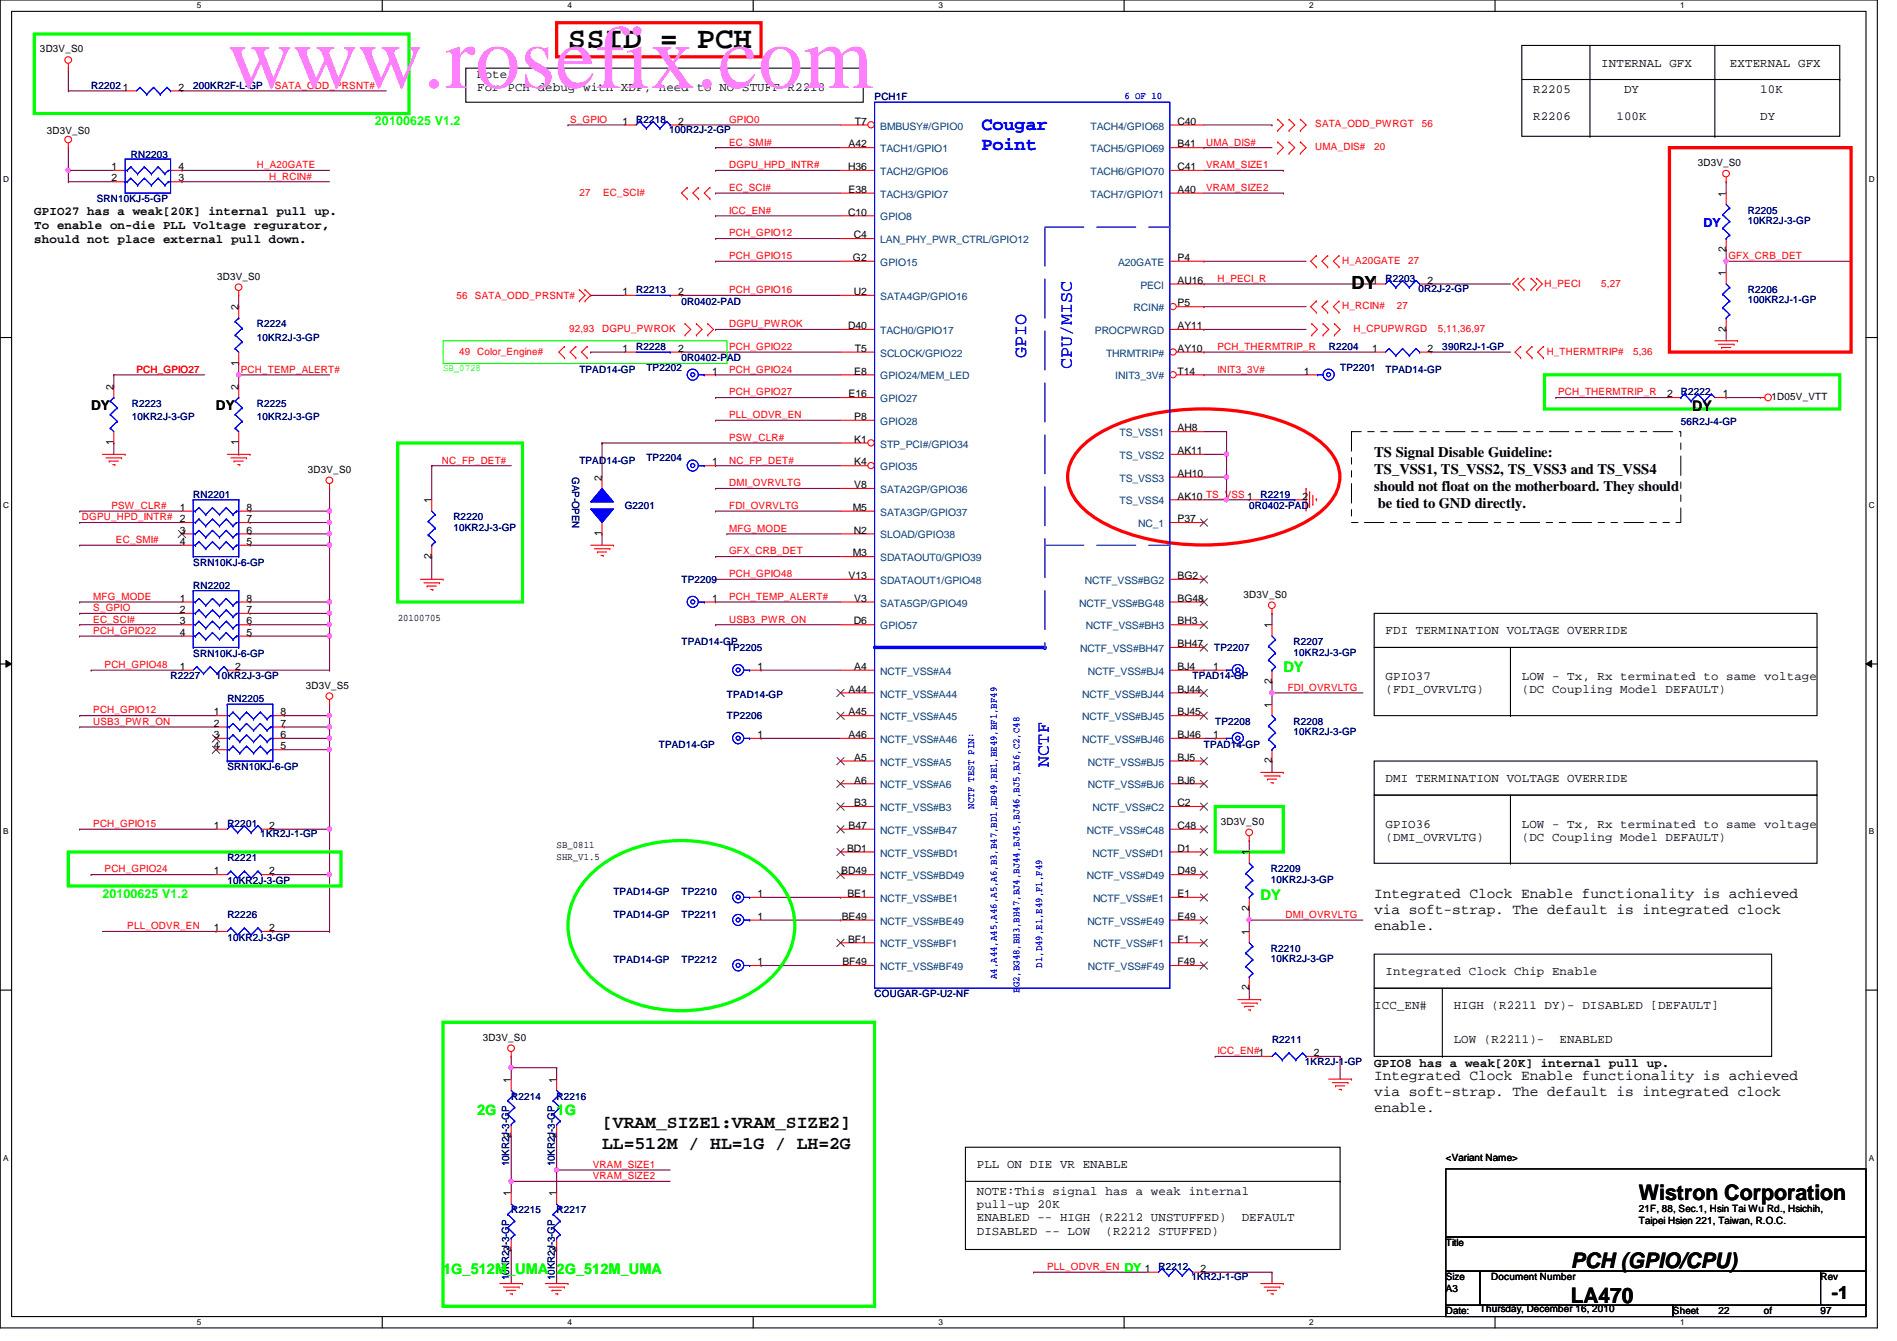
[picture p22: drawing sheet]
<svg xmlns="http://www.w3.org/2000/svg" width="297mm" height="210mm" viewBox="0 0 297 210" stroke-linecap="round" stroke-linejoin="round" font-family="sans-serif">
<defs><g id="words">
<text font-size="14.1" fill="#ff80ff" x="35.6" y="13.8">www.rosefix.com</text>
<text font-size="4.8" x="88.9" y="7.6">SSID = PCH</text>
<g font-size="3.3">
<text x="256.6" y="187.9">Wistron Corporation</text>
<text x="246" y="203.9">LA470</text>
<text x="246" y="198.5">PCH (GPIO/CPU)</text>
</g>
<g font-size="2.8" fill="#00f">
<text x="153.7" y="20.3">Cougar</text>
<text x="153.7" y="23.5">Point</text>
<text x="160.7" y="56" transform="rotate(-90 160.7 56)">GPIO</text>
<text x="167.8" y="57.8" transform="rotate(-90 167.8 57.8)">CPU/MISC</text>
<text x="164.3" y="120" transform="rotate(-90 164.3 120)">NCTF</text>
</g>
<g font-size="2.8">
<text x="211.6" y="45.3">DY</text>
<text x="94.3" y="176.6">[VRAM_SIZE1:VRAM_SIZE2]</text>
<text x="94.3" y="179.8">LL=512M / HL=1G / LH=2G</text>
<text x="286.8" y="203.4">-1</text>
</g>
<g font-size="2.3">
<text x="265" y="64.3">DY</text>
<text x="215.2" y="71.5">TS Signal Disable Guideline:</text>
<text x="215.2" y="74.2">TS_VSS1, TS_VSS2, TS_VSS3 and TS_VSS4</text>
<text x="215.2" y="76.9">should not float on the motherboard. They should</text>
<text x="215.8" y="79.6">be tied to GND directly.</text>
<text x="215.2" y="140.5">Integrated Clock Enable functionality is achieved</text>
<text x="215.2" y="143">via soft-strap. The default is integrated clock</text>
<text x="215.2" y="145.5">enable.</text>
<text x="215.2" y="169">Integrated Clock Enable functionality is achieved</text>
<text x="215.2" y="171.5">via soft-strap. The default is integrated clock</text>
<text x="215.2" y="174">enable.</text>
</g>
<g font-size="2.3" fill="#0f0">
<text x="201" y="105.2">DY</text>
<text x="197.4" y="140.8">DY</text>
<text x="74.7" y="174.6">2G</text>
<text x="87.2" y="174.6">1G</text>
<text x="69.4" y="199.5">1G_512M_UMA</text>
<text x="87.2" y="199.5">2G_512M_UMA</text>
</g>
<g font-size="2.1">
<text x="14.3" y="64.2">DY</text>
<text x="33.8" y="64.2">DY</text>
</g>
<g font-size="1.9">
<text x="250.7" y="10.4">INTERNAL GFX</text>
<text x="270.9" y="10.4">EXTERNAL GFX</text>
<text x="74.7" y="12.2">Note:</text>
<text x="74.7" y="14.3">For PCH debug with XDP, need to NO STUFF R2218</text>
<text x="240.1" y="14.6">R2205</text>
<text x="254.3" y="14.6">DY</text>
<text x="275.6" y="14.6">10K</text>
<text x="240.1" y="18.7">R2206</text>
<text x="253.1" y="18.7">100K</text>
<text x="275.6" y="18.7">DY</text>
<text x="5.4" y="33.6">GPIO27 has a weak[20K] internal pull up.</text>
<text x="5.4" y="35.8">To enable on-die PLL Voltage regurator,</text>
<text x="5.4" y="38">should not place external pull down.</text>
<text x="217" y="99.3">FDI TERMINATION VOLTAGE OVERRIDE</text>
<text x="217" y="106.4">GPIO37</text>
<text x="238.3" y="106.4">LOW - Tx, Rx terminated to same voltage</text>
<text x="217" y="108.5">(FDI_OVRVLTG)</text>
<text x="238.3" y="108.5">(DC Coupling Model DEFAULT)</text>
<text x="217" y="122.4">DMI TERMINATION VOLTAGE OVERRIDE</text>
<text x="217" y="129.5">GPIO36</text>
<text x="217" y="131.6">(DMI_OVRVLTG)</text>
<text x="238.3" y="129.5">LOW - Tx, Rx terminated to same voltage</text>
<text x="238.3" y="131.6">(DC Coupling Model DEFAULT)</text>
<text x="217" y="152.7">Integrated Clock Chip Enable</text>
<text x="215.2" y="158">ICC_EN#</text>
<text x="227.6" y="158">HIGH (R2211 DY)- DISABLED [DEFAULT]</text>
<text x="215.2" y="167">GPIO8 has a weak[20K] internal pull up.</text>
<text x="227.6" y="163.3">LOW (R2211)-</text>
<text x="244.2" y="163.3">ENABLED</text>
<text x="152.9" y="182.9">PLL ON DIE VR ENABLE</text>
<text x="152.9" y="187">NOTE:This signal has a weak internal</text>
<text x="152.9" y="189.1">pull-up 20K</text>
<text x="152.9" y="191.2">ENABLED -- HIGH (R2212 UNSTUFFED)</text>
<text x="194.4" y="191.2">DEFAULT</text>
<text x="152.9" y="193.3">DISABLED -- LOW</text>
<text x="173.1" y="193.3">(R2212 STUFFED)</text>
</g>
<g font-size="1.9" fill="#0f0">
<text x="58.7" y="19.6">20100625 V1.2</text>
<text x="16" y="140.5">20100625 V1.2</text>
<text x="176.1" y="199.2">DY</text>
</g>
<text font-size="1.9" fill="#00f" x="266.7" y="35.6">DY</text>
<g font-size="1.6">
<text x="6.3" y="8.2">3D3V_S0</text>
<text x="19.3" y="14.2">1</text>
<text x="27.9" y="14.2">2</text>
<text x="7.3" y="21">3D3V_S0</text>
<text x="97.5" y="19.5">1</text>
<text x="106.2" y="19.5">2</text>
<text x="132.9" y="23.1">A42</text>
<text x="133.9" y="19.5">T7</text>
<text x="184.4" y="19.5">C40</text>
<text x="184.4" y="23.1">B41</text>
<text x="17.5" y="26.6">1</text>
<text x="17.5" y="28.4">2</text>
<text x="27.9" y="28.4">3</text>
<text x="27.9" y="26.6">4</text>
<text x="132.8" y="26.6">H36</text>
<text x="184.4" y="26.6">C41</text>
<text x="265.9" y="26">3D3V_S0</text>
<text x="132.8" y="33.7">C10</text>
<text x="132.9" y="30.2">E38</text>
<text x="184.4" y="30.2">A40</text>
<text x="270.3" y="30.8" transform="rotate(-90 270.3 30.8)">1</text>
<text x="133.6" y="40.9">G2</text>
<text x="133.7" y="37.3">C4</text>
<text x="184.4" y="40.9">P4</text>
<text x="270.3" y="39.5" transform="rotate(-90 270.3 39.5)">2</text>
<text x="34" y="43.8">3D3V_S0</text>
<text x="97.5" y="46.2">1</text>
<text x="106.2" y="46.2">2</text>
<text x="133.7" y="46.2">U2</text>
<text x="184.4" y="48">P5</text>
<text x="184.4" y="44.4">AU16</text>
<text x="214.8" y="44.4">1</text>
<text x="223.5" y="44.4">2</text>
<text x="270.3" y="43.2" transform="rotate(-90 270.3 43.2)">1</text>
<text x="37.3" y="48.6" transform="rotate(-90 37.3 48.6)">2</text>
<text x="132.8" y="51.5">D40</text>
<text x="184.4" y="51.5">AY11</text>
<text x="270.3" y="51.9" transform="rotate(-90 270.3 51.9)">2</text>
<text x="37.3" y="57.2" transform="rotate(-90 37.3 57.2)">1</text>
<text x="97.5" y="55.1">1</text>
<text x="106.2" y="55.1">2</text>
<text x="111.5" y="58.6">1</text>
<text x="133.8" y="58.6">E8</text>
<text x="133.9" y="55.1">T5</text>
<text x="184.4" y="55.1">AY10</text>
<text x="184.4" y="58.6">T14</text>
<text x="204.2" y="58.6">1</text>
<text x="214.8" y="55.1">1</text>
<text x="223.5" y="55.1">2</text>
<text x="17.8" y="61" transform="rotate(-90 17.8 61)">2</text>
<text x="37.3" y="61" transform="rotate(-90 37.3 61)">2</text>
<text x="132.9" y="62.2">E16</text>
<text x="133.8" y="65.7">P8</text>
<text x="261.1" y="62.2">2</text>
<text x="269.7" y="62.2">1</text>
<text x="277.4" y="62.6">1D05V_VTT</text>
<text x="17.8" y="69.7" transform="rotate(-90 17.8 69.7)">1</text>
<text x="37.3" y="69.7" transform="rotate(-90 37.3 69.7)">1</text>
<text x="133.8" y="69.3">K1</text>
<text x="184.4" y="71.1">AK11</text>
<text x="184.4" y="67.5">AH8</text>
<text x="48.2" y="74">3D3V_S0</text>
<text x="94.2" y="75.2" transform="rotate(-90 94.2 75.2)">2</text>
<text x="111.5" y="72.9">1</text>
<text x="133.8" y="76.4">V8</text>
<text x="133.8" y="72.9">K4</text>
<text x="184.4" y="74.6">AH10</text>
<text x="28.1" y="80">1</text>
<text x="28.1" y="81.7">2</text>
<text x="28.1" y="83.5">3</text>
<text x="38.6" y="83.5">6</text>
<text x="38.6" y="81.7">7</text>
<text x="38.6" y="80">8</text>
<text x="67.6" y="78.8" transform="rotate(-90 67.6 78.8)">1</text>
<text x="94.2" y="83.9" transform="rotate(-90 94.2 83.9)">1</text>
<text x="133.5" y="80">M5</text>
<text x="133.7" y="83.5">N2</text>
<text x="184.4" y="78.2">AK10 TS_VSS 1</text>
<text x="184.4" y="81.7">P37</text>
<text x="204" y="78.2">2</text>
<text x="28.1" y="85.3">4</text>
<text x="38.6" y="85.3">5</text>
<text x="67.6" y="87.5" transform="rotate(-90 67.6 87.5)">2</text>
<text x="133.5" y="87.1">M3</text>
<text x="28.1" y="94.2">1</text>
<text x="28.1" y="96">2</text>
<text x="38.6" y="96">7</text>
<text x="38.6" y="94.2">8</text>
<text x="111.5" y="94.2">1</text>
<text x="132.9" y="90.6">V13</text>
<text x="133.8" y="94.2">V3</text>
<text x="184.4" y="90.6">BG2</text>
<text x="184.4" y="94.2">BG48</text>
<text x="194.7" y="93.6">3D3V_S0</text>
<text x="28.1" y="97.7">3</text>
<text x="28.1" y="99.5">4</text>
<text x="38.6" y="99.5">5</text>
<text x="38.6" y="97.7">6</text>
<text x="62.3" y="97.2">20100705</text>
<text x="133.7" y="97.7">D6</text>
<text x="184.4" y="97.7">BH3</text>
<text x="184.4" y="101.3">BH47</text>
<text x="199.1" y="98.3" transform="rotate(-90 199.1 98.3)">1</text>
<text x="28.1" y="104.9">1</text>
<text x="36.8" y="104.9">2</text>
<text x="47.9" y="107.8">3D3V_S5</text>
<text x="118.6" y="104.9">1</text>
<text x="133.8" y="104.9">A4</text>
<text x="184.4" y="104.9">BJ4</text>
<text x="189.9" y="104.9">1</text>
<text x="199.1" y="107" transform="rotate(-90 199.1 107)">2</text>
<text x="33.5" y="112">1</text>
<text x="33.5" y="113.7">2</text>
<text x="43.9" y="113.7">7</text>
<text x="43.9" y="112">8</text>
<text x="132.9" y="108.4">A44</text>
<text x="132.9" y="112">A45</text>
<text x="184.4" y="108.4">BJ44</text>
<text x="184.4" y="112">BJ45</text>
<text x="199.1" y="110.8" transform="rotate(-90 199.1 110.8)">1</text>
<text x="33.5" y="115.5">3</text>
<text x="33.5" y="117.3">4</text>
<text x="43.9" y="117.3">5</text>
<text x="43.9" y="115.5">6</text>
<text x="118.6" y="115.5">1</text>
<text x="132.9" y="115.5">A46</text>
<text x="133.8" y="119.1">A5</text>
<text x="184.4" y="115.5">BJ46</text>
<text x="184.4" y="119.1">BJ5</text>
<text x="189.9" y="115.5">1</text>
<text x="199.1" y="119.5" transform="rotate(-90 199.1 119.5)">2</text>
<text x="133.8" y="122.6">A6</text>
<text x="184.4" y="122.6">BJ6</text>
<text x="33.5" y="129.8">1</text>
<text x="42.2" y="129.8">2</text>
<text x="132.9" y="129.8">B47</text>
<text x="133.8" y="126.2">B3</text>
<text x="184.4" y="126.2">C2</text>
<text x="184.4" y="129.8">C48</text>
<text x="191.2" y="129.1">3D3V_S0</text>
<text x="33.5" y="136.9">1</text>
<text x="42.2" y="136.9">2</text>
<text x="87.2" y="132.8">SB_0811</text>
<text x="87.2" y="134.6">SHR_V1.5</text>
<text x="131.7" y="136.9">BD49</text>
<text x="132.6" y="133.3">BD1</text>
<text x="184.4" y="133.3">D1</text>
<text x="184.4" y="136.9">D49</text>
<text x="195.6" y="133.9" transform="rotate(-90 195.6 133.9)">1</text>
<text x="118.6" y="140.4">1</text>
<text x="118.6" y="144">1</text>
<text x="131.8" y="144">BE49</text>
<text x="132.7" y="140.4">BE1</text>
<text x="184.4" y="140.4">E1</text>
<text x="184.4" y="144">E49</text>
<text x="195.6" y="142.6" transform="rotate(-90 195.6 142.6)">2</text>
<text x="33.5" y="145.8">1</text>
<text x="42.2" y="145.8">2</text>
<text x="132.8" y="147.5">BF1</text>
<text x="184.4" y="147.5">F1</text>
<text x="195.6" y="146.3" transform="rotate(-90 195.6 146.3)">1</text>
<text x="118.6" y="151.1">1</text>
<text x="131.9" y="151.1">BF49</text>
<text x="184.4" y="151.1">F49</text>
<text x="195.6" y="155" transform="rotate(-90 195.6 155)">2</text>
<text x="75.6" y="162.9">3D3V_S0</text>
<text x="205.7" y="165.3">2</text>
<text x="80" y="169.5" transform="rotate(-90 80 169.5)">1</text>
<text x="87.1" y="169.5" transform="rotate(-90 87.1 169.5)">1</text>
<text x="80" y="178.1" transform="rotate(-90 80 178.1)">2</text>
<text x="87.1" y="178.1" transform="rotate(-90 87.1 178.1)">2</text>
<text x="226.4" y="181.7">&lt;Variant Name&gt;</text>
<text x="80" y="187.2" transform="rotate(-90 80 187.2)">1</text>
<text x="87.1" y="187.2" transform="rotate(-90 87.1 187.2)">1</text>
<text x="256.6" y="189.7">21F, 88, Sec.1, Hsin Tai Wu Rd., Hsichih,</text>
<text x="256.6" y="191.6">Taipei Hsien 221, Taiwan, R.O.C.</text>
<text x="80" y="195.9" transform="rotate(-90 80 195.9)">2</text>
<text x="87.1" y="195.9" transform="rotate(-90 87.1 195.9)">2</text>
<text x="226.4" y="195.1">Title</text>
<text x="179.3" y="199.1">1</text>
<text x="188" y="199.1">2</text>
<text x="226.4" y="200.4">Size</text>
<text x="226.4" y="202.2">A3</text>
<text x="233.5" y="200.4">Document Number</text>
<text x="285.1" y="200.4">Rev</text>
<text x="226.4" y="205.7">Date:</text>
<text x="231.7" y="205.4">Thursday, December 16, 2010</text>
<text x="262" y="205.7">Sheet</text>
<text x="269.1" y="205.7">22</text>
<text x="276.2" y="205.7">of</text>
<text x="285.1" y="205.7">97</text>
</g>
<g font-size="1.6" fill="#000080">
<text x="14.3" y="13.9">R2202</text>
<text x="30.3" y="13.9">200KR2F-L-GP</text>
<text x="136.9" y="15.7">PCH1F</text>
<text x="99.6" y="19.2">R2218</text>
<text x="104.8" y="20.8">100R2J-2-GP</text>
<text x="20.5" y="24.7">RN2203</text>
<text x="15.2" y="31.7">SRN10KJ-5-GP</text>
<text x="273.7" y="33.4">R2205</text>
<text x="273.7" y="35.1">10KR2J-3-GP</text>
<text x="99.6" y="45.9">R2213</text>
<text x="106.7" y="47.7">0R0402-PAD</text>
<text x="217" y="44.1">R2203</text>
<text x="222.1" y="45.7">0R2J-2-GP</text>
<text x="273.7" y="45.9">R2206</text>
<text x="273.7" y="47.5">100KR2J-1-GP</text>
<text x="40.2" y="51.2">R2224</text>
<text x="40.2" y="53.3">10KR2J-3-GP</text>
<text x="90.7" y="58.3">TPAD14-GP</text>
<text x="99.6" y="54.8">R2228</text>
<text x="101.2" y="58">TP2202</text>
<text x="106.7" y="56.6">0R0402-PAD</text>
<text x="208.1" y="54.8">R2204</text>
<text x="209.8" y="58">TP2201</text>
<text x="217" y="58.3">TPAD14-GP</text>
<text x="225.8" y="54.8">390R2J-1-GP</text>
<text x="20.7" y="63.7">R2223</text>
<text x="20.7" y="65.8">10KR2J-3-GP</text>
<text x="40.2" y="63.7">R2225</text>
<text x="40.2" y="65.8">10KR2J-3-GP</text>
<text x="263.2" y="61.9">R2222</text>
<text x="263.2" y="66.5">56R2J-4-GP</text>
<text x="30.3" y="77.9">RN2201</text>
<text x="89.6" y="74.7" transform="rotate(90 89.6 74.7)">GAP-OPEN</text>
<text x="90.7" y="72.6">TPAD14-GP</text>
<text x="101.2" y="72.2">TP2204</text>
<text x="197.4" y="77.9">R2219</text>
<text x="71" y="81.4">R2220</text>
<text x="71" y="83.1">10KR2J-3-GP</text>
<text x="97.8" y="79.7">G2201</text>
<text x="195.6" y="79.7">0R0402-PAD</text>
<text x="30.3" y="88.6">SRN10KJ-6-GP</text>
<text x="30.3" y="92.1">RN2202</text>
<text x="106.7" y="91.2">TP2209</text>
<text x="106.7" y="101">TPAD14-GP</text>
<text x="113.8" y="101.9">TP2205</text>
<text x="190.1" y="101.9">TP2207</text>
<text x="202.6" y="101">R2207</text>
<text x="26.7" y="106.3">R2227</text>
<text x="30.3" y="102.8">SRN10KJ-6-GP</text>
<text x="33.8" y="106.3">10KR2J-3-GP</text>
<text x="186.7" y="106.3">TPAD14-GP</text>
<text x="202.6" y="102.6">10KR2J-3-GP</text>
<text x="35.6" y="109.9">RN2205</text>
<text x="113.8" y="109.2">TPAD14-GP</text>
<text x="113.8" y="112.6">TP2206</text>
<text x="190.3" y="113.5">TP2208</text>
<text x="202.6" y="113.5">R2208</text>
<text x="103.2" y="117">TPAD14-GP</text>
<text x="188.5" y="117">TPAD14-GP</text>
<text x="202.6" y="115.1">10KR2J-3-GP</text>
<text x="35.6" y="120.6">SRN10KJ-6-GP</text>
<text x="35.6" y="129.5">R2201</text>
<text x="40.8" y="131.1">1KR2J-1-GP</text>
<text x="35.6" y="134.8">R2221</text>
<text x="199" y="136.6">R2209</text>
<text x="35.6" y="138.3">10KR2J-3-GP</text>
<text x="35.6" y="143.7">R2226</text>
<text x="96.1" y="140.1">TPAD14-GP</text>
<text x="96.1" y="143.7">TPAD14-GP</text>
<text x="106.7" y="140.1">TP2210</text>
<text x="106.7" y="143.7">TP2211</text>
<text x="199" y="138.2">10KR2J-3-GP</text>
<text x="35.6" y="147.2">10KR2J-3-GP</text>
<text x="199" y="149">R2210</text>
<text x="96.1" y="150.8">TPAD14-GP</text>
<text x="106.7" y="150.8">TP2212</text>
<text x="199" y="150.6">10KR2J-3-GP</text>
<text x="136.9" y="156.1">COUGAR-GP-U2-NF</text>
<text x="199.2" y="163.2">R2211</text>
<text x="204.3" y="166.6">1KR2J-1-GP</text>
<text x="80" y="172.1">R2214</text>
<text x="87.2" y="172.1">R2216</text>
<text x="79.8" y="182.6" transform="rotate(-90 79.8 182.6)">10KR2J-3-GP</text>
<text x="86.9" y="182.6" transform="rotate(-90 86.9 182.6)">10KR2J-3-GP</text>
<text x="80" y="189.9">R2215</text>
<text x="87.2" y="189.9">R2217</text>
<text x="79.8" y="200.4" transform="rotate(-90 79.8 200.4)">10KR2J-3-GP</text>
<text x="86.9" y="200.4" transform="rotate(-90 86.9 200.4)">10KR2J-3-GP</text>
<text x="181.4" y="198.8">R2212</text>
<text x="186.6" y="200.4">1KR2J-1-GP</text>
</g>
<g font-size="1.6" fill="#f00">
<text x="43" y="13.9">SATA_ODD_PRSNT#</text>
<text x="89.3" y="19.2">S_GPIO</text>
<text x="114.2" y="22.8">EC_SMI#</text>
<text x="114.2" y="19.2">GPIO0</text>
<text x="188.8" y="22.8">UMA_DIS#</text>
<text x="205.9" y="19.9">SATA_ODD_PWRGT</text>
<text x="205.9" y="23.5">UMA_DIS#</text>
<text x="215.2" y="23.5">20</text>
<text x="222.6" y="19.9">56</text>
<text x="40.2" y="26.3">H_A20GATE</text>
<text x="42.2" y="28.1">H_RCIN#</text>
<text x="114.2" y="26.3">DGPU_HPD_INTR#</text>
<text x="114.2" y="29.9">EC_SCI#</text>
<text x="188.8" y="26.3">VRAM_SIZE1</text>
<text x="188.8" y="29.9">VRAM_SIZE2</text>
<text x="90.7" y="30.6">27</text>
<text x="94.4" y="30.6">EC_SCI#</text>
<text x="114.2" y="33.4">ICC_EN#</text>
<text x="114.2" y="40.6">PCH_GPIO15</text>
<text x="114.2" y="37">PCH_GPIO12</text>
<text x="210.2" y="41.3">H_A20GATE</text>
<text x="220.5" y="41.3">27</text>
<text x="270.6" y="40.6">GFX_CRB_DET</text>
<text x="71.5" y="46.8">56</text>
<text x="74.4" y="46.8">SATA_ODD_PRSNT#</text>
<text x="114.2" y="45.9">PCH_GPIO16</text>
<text x="190.6" y="44.1">H_PECI_R</text>
<text x="241.8" y="45">H_PECI</text>
<text x="250.7" y="45">5,27</text>
<text x="89.1" y="51.9">92,93</text>
<text x="94.3" y="51.9">DGPU_PWROK</text>
<text x="114.2" y="51.2">DGPU_PWROK</text>
<text x="210.2" y="48.4">H_RCIN#</text>
<text x="212" y="51.9">H_CPUPWRGD</text>
<text x="218.7" y="48.4">27</text>
<text x="225.1" y="51.9">5,11,36,97</text>
<text x="21.4" y="58.3">PCH_GPIO27</text>
<text x="37.7" y="58.3">PCH_TEMP_ALERT#</text>
<text x="71.9" y="55.5">49 Color_Engine#</text>
<text x="114.2" y="54.8">PCH_GPIO22</text>
<text x="114.2" y="58.3">PCH_GPIO24</text>
<text x="190.6" y="54.8">PCH_THERMTRIP_R</text>
<text x="190.6" y="58.3">INIT3_3V#</text>
<text x="242.2" y="55.5">H_THERMTRIP#</text>
<text x="255.7" y="55.5">5,36</text>
<text x="114.2" y="65.4">PLL_ODVR_EN</text>
<text x="114.2" y="61.9">PCH_GPIO27</text>
<text x="244" y="61.9">PCH_THERMTRIP_R</text>
<text x="114.2" y="69">PSW_CLR#</text>
<text x="69.2" y="72.6">NC_FP_DET#</text>
<text x="114.2" y="76.1">DMI_OVRVLTG</text>
<text x="114.2" y="72.6">NC_FP_DET#</text>
<text x="12.8" y="81.4">DGPU_HPD_INTR#</text>
<text x="17.4" y="79.7">PSW_CLR#</text>
<text x="114.2" y="79.7">FDI_OVRVLTG</text>
<text x="114.2" y="83.2">MFG_MODE</text>
<text x="18.2" y="85">EC_SMI#</text>
<text x="114.2" y="86.8">GFX_CRB_DET</text>
<text x="14.6" y="95.7">S_GPIO</text>
<text x="14.6" y="93.9">MFG_MODE</text>
<text x="114.2" y="93.9">PCH_TEMP_ALERT#</text>
<text x="114.2" y="90.3">PCH_GPIO48</text>
<text x="14.6" y="97.5">EC_SCI#</text>
<text x="14.6" y="99.2">PCH_GPIO22</text>
<text x="114.2" y="97.5">USB3_PWR_ON</text>
<text x="16.4" y="104.6">PCH_GPIO48</text>
<text x="14.6" y="111.7">PCH_GPIO12</text>
<text x="14.6" y="113.5">USB3_PWR_ON</text>
<text x="201.6" y="108.1">FDI_OVRVLTG</text>
<text x="14.6" y="129.5">PCH_GPIO15</text>
<text x="16.4" y="136.6">PCH_GPIO24</text>
<text x="201.3" y="143.7">DMI_OVRVLTG</text>
<text x="19.9" y="145.5">PLL_ODVR_EN</text>
<text x="190.6" y="165">ICC_EN#1</text>
<text x="92.8" y="182.8">VRAM_SIZE1</text>
<text x="92.8" y="184.6">VRAM_SIZE2</text>
<text x="164" y="198.8">PLL_ODVR_EN</text>
</g>
<g font-size="1.6" fill="#00f">
<text x="176.1" y="15.5">6 OF 10</text>
<text x="152.5" y="126.6" transform="rotate(-90 152.5 126.6)">NCTF TEST PIN:</text>
<text x="156.1" y="153.2" transform="rotate(-90 156.1 153.2)">A4,A44,A45,A46,A5,A6,B3,B47,BD1,BD49,BE1,BE49,BF1,BF49</text>
<text x="159.6" y="155.4" transform="rotate(-90 159.6 155.4)">BG2,BG48,BH3,BH47,BJ4,BJ44,BJ45,BJ46,BJ5,BJ6,C2,C48</text>
<text x="163.2" y="151.5" transform="rotate(-90 163.2 151.5)">D1,D49,E1,E49,F1,F49</text>
</g>
<g font-size="1.6" fill="#004080">
<text x="137.8" y="20.3">BMBUSY#/GPIO0</text>
<text x="137.8" y="23.8">TACH1/GPIO1</text>
<text x="170.8" y="20.3">TACH4/GPIO68</text>
<text x="170.8" y="23.8">TACH5/GPIO69</text>
<text x="137.8" y="27.4">TACH2/GPIO6</text>
<text x="170.8" y="27.4">TACH6/GPIO70</text>
<text x="137.8" y="30.9">TACH3/GPIO7</text>
<text x="137.8" y="34.5">GPIO8</text>
<text x="170.8" y="30.9">TACH7/GPIO71</text>
<text x="137.8" y="38.1">LAN_PHY_PWR_CTRL/GPIO12</text>
<text x="137.8" y="41.6">GPIO15</text>
<text x="175.1" y="41.6">A20GATE</text>
<text x="137.8" y="46.9">SATA4GP/GPIO16</text>
<text x="178.6" y="45.2">PECI</text>
<text x="137.8" y="52.3">TACH0/GPIO17</text>
<text x="171.4" y="52.3">PROCPWRGD</text>
<text x="177.5" y="48.7">RCIN#</text>
<text x="137.8" y="59.4">GPIO24/MEM_LED</text>
<text x="137.8" y="55.8">SCLOCK/GPIO22</text>
<text x="173.2" y="55.8">THRMTRIP#</text>
<text x="174.6" y="59.4">INIT3_3V#</text>
<text x="137.8" y="62.9">GPIO27</text>
<text x="137.8" y="66.5">GPIO28</text>
<text x="137.8" y="70.1">STP_PCI#/GPIO34</text>
<text x="175.3" y="71.8">TS_VSS2</text>
<text x="175.3" y="68.3">TS_VSS1</text>
<text x="137.8" y="77.2">SATA2GP/GPIO36</text>
<text x="137.8" y="73.6">GPIO35</text>
<text x="175.3" y="75.4">TS_VSS3</text>
<text x="137.8" y="80.7">SATA3GP/GPIO37</text>
<text x="175.3" y="79">TS_VSS4</text>
<text x="178.2" y="82.5">NC_1</text>
<text x="137.8" y="84.3">SLOAD/GPIO38</text>
<text x="137.8" y="87.8">SDATAOUT0/GPIO39</text>
<text x="137.8" y="95">SATA5GP/GPIO49</text>
<text x="137.8" y="91.4">SDATAOUT1/GPIO48</text>
<text x="169" y="95">NCTF_VSS#BG48</text>
<text x="169.9" y="91.4">NCTF_VSS#BG2</text>
<text x="137.8" y="98.5">GPIO57</text>
<text x="170" y="98.5">NCTF_VSS#BH3</text>
<text x="137.8" y="105.6">NCTF_VSS#A4</text>
<text x="169.1" y="102.1">NCTF_VSS#BH47</text>
<text x="170.3" y="105.6">NCTF_VSS#BJ4</text>
<text x="137.8" y="109.2">NCTF_VSS#A44</text>
<text x="137.8" y="112.7">NCTF_VSS#A45</text>
<text x="169.5" y="109.2">NCTF_VSS#BJ44</text>
<text x="169.5" y="112.7">NCTF_VSS#BJ45</text>
<text x="137.8" y="116.3">NCTF_VSS#A46</text>
<text x="137.8" y="119.8">NCTF_VSS#A5</text>
<text x="169.5" y="116.3">NCTF_VSS#BJ46</text>
<text x="170.3" y="119.8">NCTF_VSS#BJ5</text>
<text x="137.8" y="123.4">NCTF_VSS#A6</text>
<text x="170.3" y="123.4">NCTF_VSS#BJ6</text>
<text x="137.8" y="127">NCTF_VSS#B3</text>
<text x="137.8" y="130.5">NCTF_VSS#B47</text>
<text x="170.2" y="130.5">NCTF_VSS#C48</text>
<text x="171.1" y="127">NCTF_VSS#C2</text>
<text x="137.8" y="134.1">NCTF_VSS#BD1</text>
<text x="137.8" y="137.6">NCTF_VSS#BD49</text>
<text x="170.2" y="137.6">NCTF_VSS#D49</text>
<text x="171.1" y="134.1">NCTF_VSS#D1</text>
<text x="137.8" y="141.2">NCTF_VSS#BE1</text>
<text x="171.2" y="141.2">NCTF_VSS#E1</text>
<text x="137.8" y="144.7">NCTF_VSS#BE49</text>
<text x="137.8" y="148.3">NCTF_VSS#BF1</text>
<text x="170.3" y="144.7">NCTF_VSS#E49</text>
<text x="171.2" y="148.3">NCTF_VSS#F1</text>
<text x="137.8" y="151.8">NCTF_VSS#BF49</text>
<text x="170.3" y="151.8">NCTF_VSS#F49</text>
</g>
<text font-size="1.6" fill="#0f0" x="69.4" y="58.1">SB_0728</text>
<g font-size="1.3">
<text x="30.8" y="1.3">5</text>
<text x="88.9" y="1.3">4</text>
<text x="146.9" y="1.3">3</text>
<text x="205" y="1.3">2</text>
<text x="263.1" y="1.3">1</text>
<text x=".5" y="28.4">D</text>
<text x="292.6" y="28.4">D</text>
<text x=".5" y="79.5">C</text>
<text x="292.6" y="79.5">C</text>
<text x=".5" y="130.6">B</text>
<text x="292.6" y="130.6">B</text>
<text x=".5" y="181.7">A</text>
<text x="292.6" y="181.7">A</text>
<text x="30.8" y="207.4">5</text>
<text x="88.9" y="207.4">4</text>
<text x="146.9" y="207.4">3</text>
<text x="205" y="207.4">2</text>
<text x="263.1" y="207.4">1</text>
</g>
</g></defs>
<path d="M0 0h294v207.9h-294zM1.8 1.8h290.4v204.3h-290.4z" fill="none" stroke="#000" stroke-width=".17"/>
<g fill="#fff">
<path d="M30.8 .2h.7v1.4h-.7z"/>
<path d="M30.8 206.2h.7v1.4h-.7z"/>
</g>
<path d="M59.9 0v1.8M59.9 206.1v1.8" fill="none" stroke="#000" stroke-width=".17"/>
<g fill="#fff">
<path d="M88.9 .2h.6v1.4h-.6z"/>
<path d="M88.9 206.2h.6v1.4h-.6z"/>
</g>
<path d="M117.9 0v1.8M117.9 206.1v1.8" fill="none" stroke="#000" stroke-width=".17"/>
<g fill="#fff">
<path d="M146.9 .2h.7v1.4h-.7z"/>
<path d="M146.9 206.2h.7v1.4h-.7z"/>
</g>
<path d="M176 0v1.8M176 206.1v1.8" fill="none" stroke="#000" stroke-width=".17"/>
<g fill="#fff">
<path d="M205 .2h.7v1.4h-.7z"/>
<path d="M205 206.2h.7v1.4h-.7z"/>
</g>
<path d="M234.1 0v1.8M234.1 206.1v1.8" fill="none" stroke="#000" stroke-width=".17"/>
<g fill="#fff">
<path d="M263.1 .2h.7v1.4h-.7z"/>
<path d="M263.1 206.2h.7v1.4h-.7z"/>
<path d="M.5 27.3h.9v1.4h-.9z"/>
<path d="M292.6 27.3h.9v1.4h-.9z"/>
<path d="M.5 78.4h.9v1.4h-.9z"/>
<path d="M292.6 78.4h.9v1.4h-.9z"/>
</g>
<path d="M0 52.8h1.8M292.2 52.8h1.8" fill="none" stroke="#000" stroke-width=".17"/>
<g fill="#fff">
<path d="M.5 129.5h.8v1.4h-.8z"/>
<path d="M292.6 129.5h.9v1.4h-.9z"/>
</g>
<path d="M0 103.9h1.8M292.2 103.9h1.8" fill="none" stroke="#000" stroke-width=".17"/>
<path d="M.9 103.4l.9 .5-.9 .5zM292.2 103.9l.9-.5v1z" fill="#000"/>
<path d="M.9 103.4l.9 .5-.9 .5zM292.2 103.9l.9-.5v1z" fill="none" stroke="#000" stroke-width=".16"/>
<g fill="#fff">
<path d="M.5 180.5h.8v1.4h-.8z"/>
<path d="M292.6 180.5h.9v1.4h-.9z"/>
</g>
<path d="M0 155h1.8M292.2 155h1.8" fill="none" stroke="#000" stroke-width=".17"/>
<path d="M112.1 97.8h.1M112.1 97.8h19.5M51.6 117.3h.1M51.6 117.3v12.5" fill="none" stroke="#800040" stroke-width=".17"/>
<circle cx="51.6" cy="117.3" r=".32" fill="#f0f"/>
<circle cx="51.6" cy="117.3" r=".32" fill="none" stroke="#f0f" stroke-width=".17"/>
<g fill="none" stroke="#800040" stroke-width=".17">
<path d="M10.7 26.7h.1M10.7 26.7v1.7M188.5 55.1h.1M188.5 40.9h.1M188.5 51.6h.1M188.5 58.7h.1M188.5 48h.1M188.5 55.1h26.7M188.5 40.9h16M188.5 51.6h16M188.5 58.7h16M188.5 48h16"/>
<path d="M224.1 55.1h.1M224.1 55.1h12.4M112.1 80h.1M112.1 80h19.5M51.6 112h.1M51.6 112v1.8M12.5 129.8h.1M12.5 129.8h21.3"/>
</g>
<circle cx="10.7" cy="26.6" r=".32" fill="#f0f"/>
<circle cx="10.7" cy="26.6" r=".32" fill="none" stroke="#f0f" stroke-width=".17"/>
<path d="M10.7 28.4h.1M10.7 28.4h7.1M28.5 28.4h.1M28.5 28.4h23.1M112.1 76.5h.1M112.1 76.5h19.5M44.5 113.8h.1M44.5 113.8h7.1" fill="none" stroke="#800040" stroke-width=".17"/>
<circle cx="51.6" cy="113.8" r=".32" fill="#f0f"/>
<circle cx="51.6" cy="113.8" r=".32" fill="none" stroke="#f0f" stroke-width=".17"/>
<path d="M188.5 44.4h.1M188.5 44.4h26.7M224.1 44.4h.1M224.1 44.4h12.4M112.1 65.8h.1M112.1 65.8h19.5M12.5 112h.1M12.5 112h21.3M44.5 112h.1M44.5 112h7.1" fill="none" stroke="#800040" stroke-width=".17"/>
<circle cx="51.6" cy="112" r=".32" fill="#f0f"/>
<circle cx="51.6" cy="112" r=".32" fill="none" stroke="#f0f" stroke-width=".17"/>
<g fill="none" stroke="#800040" stroke-width=".17">
<path d="M10.7 26.7h.1M10.7 26.7h7.1M28.5 26.7h.1M28.5 26.7h23.1M112.1 23.1h.1M112.1 26.7h.1M112.1 23.1h19.5M112.1 26.7h19.5M270.3 39.1h.1M270.3 28.4h.1M270.3 28.4v1.8M270.3 39.1v3.6"/>
<path d="M106.7 55.1h.1M106.7 55.1h24.9M112.1 58.7h.1M112.1 40.9h.1M112.1 58.7h19.5M112.1 40.9h19.5M270.3 40.9h.1M270.3 40.9h19.6M112.1 62.2h.1M112.1 62.2h19.5M112.1 87.1h.1M112.1 87.1h19.5"/>
<path d="M12.5 113.8h.1M12.5 113.8h21.3M51.6 110.2h.1M51.6 110.2v1.8M42.7 129.8h.1M42.7 129.8h8.9"/>
</g>
<circle cx="270.3" cy="40.9" r=".32" fill="#f0f"/>
<circle cx="270.3" cy="40.9" r=".32" fill="none" stroke="#f0f" stroke-width=".17"/>
<path d="M270.3 51.6h.1M270.3 51.6v1.7M195.6 131.6h.1M195.6 131.6v1.7M195.6 154.7h.1M195.6 142.2h.1M195.6 142.2v1.8M195.6 154.7v1.8" fill="none" stroke="#800040" stroke-width=".17"/>
<circle cx="195.6" cy="144" r=".32" fill="#f0f"/>
<circle cx="195.6" cy="144" r=".32" fill="none" stroke="#f0f" stroke-width=".17"/>
<g fill="none" stroke="#800040" stroke-width=".17">
<path d="M199.2 96h.1M199.2 96v1.8M199.2 106.7h.1M199.2 108.5h.1M199.2 106.7v3.5M199.2 108.5h14.2M195.6 144h.1M195.6 144h17.8M206.3 165.4h.1M206.3 165.4h3.5M209.8 165.4h.1M209.8 165.4v3.5"/>
<path d="M161.8 199.1h.1M161.8 199.1h17.8M188.5 199.1h.1M188.5 199.1h10.7M199.2 199.1h.1M199.2 199.1v1.8"/>
</g>
<circle cx="199.2" cy="108.4" r=".32" fill="#f0f"/>
<circle cx="199.2" cy="108.4" r=".32" fill="none" stroke="#f0f" stroke-width=".17"/>
<g fill="none" stroke="#800040" stroke-width=".17">
<path d="M10.7 10.7h.1M10.7 14.2h.1M10.7 14.2h8.9M10.7 10.7v3.5M28.5 14.2h.1M28.5 14.2h32M88.9 19.6h.1M88.9 19.6h8.9M106.7 19.6h.1M106.7 19.6h24.9M188.5 19.6h10.7M199.2 19.6h.1"/>
<path d="M10.7 23.1h.1M10.7 23.1v3.6M112.1 33.8h.1M112.1 30.2h.1M112.1 33.8h19.5M112.1 30.2h19.5M92.5 46.2h.1M92.5 46.2h5.3M106.7 46.2h.1M106.7 46.2h24.9M112.1 51.6h.1M112.1 51.6h19.5"/>
<path d="M94.3 69.3h.1M94.3 69.3v5.4M12.5 97.8h.1M12.5 99.6h.1M12.5 96h.1M12.5 94.2h.1M12.5 94.2h16M12.5 97.8h16M12.5 99.6h16M12.5 96h16M39.2 99.6h.1M39.2 94.2h.1"/>
<path d="M39.2 94.2h12.4M39.2 99.6h12.4M51.6 94.2h.1M51.6 94.2v1.8M94.3 83.6h.1M94.3 83.6v1.7M112.1 94.2h.1M112.1 94.2h19.5M113.8 83.6h.1M113.8 83.6h17.8M199.2 119.1h.1M199.2 119.1v1.8"/>
<path d="M195.6 144h.1M195.6 144v1.8M190.3 165.4h.1M190.3 165.4h7.1"/>
</g>
<circle cx="51.6" cy="94.2" r=".32" fill="#f0f"/>
<circle cx="51.6" cy="94.2" r=".32" fill="none" stroke="#f0f" stroke-width=".17"/>
<path d="M39.2 96h.1M39.2 96h12.4" fill="none" stroke="#800040" stroke-width=".17"/>
<circle cx="51.6" cy="96" r=".32" fill="#f0f"/>
<circle cx="51.6" cy="96" r=".32" fill="none" stroke="#f0f" stroke-width=".17"/>
<path d="M39.2 97.8h.1M39.2 97.8h12.4M51.6 97.8h.1M51.6 97.8v1.8" fill="none" stroke="#800040" stroke-width=".17"/>
<circle cx="51.6" cy="97.8" r=".32" fill="#f0f"/>
<circle cx="51.6" cy="97.8" r=".32" fill="none" stroke="#f0f" stroke-width=".17"/>
<path d="M188.5 26.7h12.5M188.5 30.2h12.5M201 26.7h.1M201 30.2h.1M94.3 69.3h.1M94.3 69.3h37.3M112.1 90.7h.1M112.1 90.7h19.5M87.2 183.1h.1M87.2 183.1h17.7" fill="none" stroke="#800040" stroke-width=".17"/>
<circle cx="87.1" cy="183.1" r=".32" fill="#f0f"/>
<circle cx="87.1" cy="183.1" r=".32" fill="none" stroke="#f0f" stroke-width=".17"/>
<path d="M80 184.9h.1M80 195.6h.1M80 184.9h24.9M80 184.9v1.8M80 195.6v5.3M87.2 195.6h.1M87.2 183.1h.1M87.2 183.1v3.6M87.2 195.6v5.3" fill="none" stroke="#800040" stroke-width=".17"/>
<circle cx="80" cy="184.9" r=".32" fill="#f0f"/>
<circle cx="80" cy="184.9" r=".32" fill="none" stroke="#f0f" stroke-width=".17"/>
<path d="M80 167.1h.1M80 167.1v1.8" fill="none" stroke="#800040" stroke-width=".17"/>
<circle cx="80" cy="167.1" r=".32" fill="#f0f"/>
<circle cx="80" cy="167.1" r=".32" fill="none" stroke="#f0f" stroke-width=".17"/>
<g fill="none" stroke="#800040" stroke-width=".17">
<path d="M188.5 78.2h3.6M188.5 74.7h3.6M192.1 78.2h.1M192.1 74.7h.1M192.1 74.7v3.5M51.6 96h.1M51.6 85.3h.1M51.6 85.3v8.9M51.6 96v1.8M80 167.1h.1M80 177.8h.1M80 165.4h.1"/>
<path d="M80 167.1h7.2M80 165.4v1.7M80 177.8v7.1M87.2 167.1h.1M87.2 177.8h.1M87.2 167.1v1.8M87.2 177.8v5.3"/>
</g>
<circle cx="192" cy="74.6" r=".32" fill="#f0f"/>
<circle cx="192" cy="74.6" r=".32" fill="none" stroke="#f0f" stroke-width=".17"/>
<circle cx="192" cy="78.2" r=".32" fill="#f0f"/>
<circle cx="192" cy="78.2" r=".32" fill="none" stroke="#f0f" stroke-width=".17"/>
<path d="M188.5 67.6h3.6M188.5 71.1h3.6M192.1 67.6h.1M192.1 71.1h.1M192.1 78.2h3.5M192.1 67.6v3.5M195.6 78.2h.1" fill="none" stroke="#800040" stroke-width=".17"/>
<circle cx="192" cy="71.1" r=".32" fill="#f0f"/>
<circle cx="192" cy="71.1" r=".32" fill="none" stroke="#f0f" stroke-width=".17"/>
<path d="M37.4 58.7h.1M37.4 58.7h14.2M192.1 74.7h.1M192.1 71.1v3.6M12.5 85.3h.1M12.5 85.3h16" fill="none" stroke="#800040" stroke-width=".17"/>
<circle cx="37.4" cy="58.6" r=".32" fill="#f0f"/>
<circle cx="37.4" cy="58.6" r=".32" fill="none" stroke="#f0f" stroke-width=".17"/>
<path d="M12.5 81.8h.1M12.5 80h.1M12.5 81.8h16M12.5 80h16M39.2 80h.1M39.2 80h12.4" fill="none" stroke="#800040" stroke-width=".17"/>
<circle cx="51.6" cy="80" r=".32" fill="#f0f"/>
<circle cx="51.6" cy="80" r=".32" fill="none" stroke="#f0f" stroke-width=".17"/>
<path d="M39.2 81.8h.1M39.2 81.8h12.4" fill="none" stroke="#800040" stroke-width=".17"/>
<circle cx="51.6" cy="81.8" r=".32" fill="#f0f"/>
<circle cx="51.6" cy="81.8" r=".32" fill="none" stroke="#f0f" stroke-width=".17"/>
<path d="M39.2 83.6h.1M39.2 83.6h12.4" fill="none" stroke="#800040" stroke-width=".17"/>
<circle cx="51.6" cy="83.5" r=".32" fill="#f0f"/>
<circle cx="51.6" cy="83.5" r=".32" fill="none" stroke="#f0f" stroke-width=".17"/>
<path d="M39.2 85.3h.1M39.2 85.3h12.4" fill="none" stroke="#800040" stroke-width=".17"/>
<circle cx="51.6" cy="85.3" r=".32" fill="#f0f"/>
<circle cx="51.6" cy="85.3" r=".32" fill="none" stroke="#f0f" stroke-width=".17"/>
<g fill="none" stroke="#800040" stroke-width=".17">
<path d="M188.5 23.1h.1M188.5 23.1h10.7M51.6 76.5h.1M51.6 76.5v8.8M112.1 72.9h.1M112.1 72.9h19.5M51.6 83.6h.1M51.6 81.8h.1M51.6 80h.1M14.3 104.9h.1M14.3 104.9h14.2M44.5 115.6h7.1"/>
<path d="M44.5 117.3h7.1M51.6 115.6h.1M51.6 113.8h.1M51.6 117.3h.1M51.6 113.8v3.5"/>
</g>
<circle cx="51.6" cy="115.5" r=".32" fill="#f0f"/>
<circle cx="51.6" cy="115.5" r=".32" fill="none" stroke="#f0f" stroke-width=".17"/>
<path d="M14.3 136.9h.1M14.3 136.9h19.5M51.6 136.9h.1M51.6 129.8v7.1" fill="none" stroke="#800040" stroke-width=".17"/>
<circle cx="51.6" cy="129.8" r=".32" fill="#f0f"/>
<circle cx="51.6" cy="129.8" r=".32" fill="none" stroke="#f0f" stroke-width=".17"/>
<circle cx="51.6" cy="136.9" r=".32" fill="#f0f"/>
<circle cx="51.6" cy="136.9" r=".32" fill="none" stroke="#f0f" stroke-width=".17"/>
<g fill="none" stroke="#800040" stroke-width=".17">
<path d="M17.8 58.7h.1M17.8 58.7h14.2M17.8 58.7v1.8M37.4 58.7h.1M37.4 56.9h.1M37.4 48h.1M37.4 46.2v1.8M37.4 56.9v3.6M17.8 60.5h.1M17.8 69.3h.1M17.8 69.3v1.8M37.4 71.1h.1"/>
<path d="M37.4 69.3v1.8M67.6 72.9h.1M67.6 72.9h12.4M67.6 72.9v5.3M51.6 99.6v5.3M67.6 87.1h.1M67.6 87.1v3.6M51.6 104.9h.1M119.2 104.9h.1M119.2 115.6h.1M119.2 104.9h12.4M119.2 115.6h12.4"/>
<path d="M188.5 104.9h.1M188.5 104.9h1.8M188.5 115.6h1.8M190.3 115.6h.1M42.7 136.9h.1M42.7 136.9h8.9v8.9M16 145.8h17.8M33.8 145.8h.1M42.7 145.8h.1M42.7 145.8h8.9M51.6 145.8h.1"/>
</g>
<circle cx="51.6" cy="99.5" r=".32" fill="#f0f"/>
<circle cx="51.6" cy="99.5" r=".32" fill="none" stroke="#f0f" stroke-width=".17"/>
<g fill="none" stroke="#800040" stroke-width=".17">
<path d="M112.1 37.3h.1M112.1 37.3h19.5M92.5 55.1h.1M92.5 55.1h5.3M243.6 62.2h.1M243.6 62.2h17.8M270.3 62.2h.1M270.3 62.2h5.3M37.4 104.9h.1M37.4 104.9h14.2M119.2 151.1h.1M119.2 140.5h12.4"/>
<path d="M119.2 144h12.4M119.2 151.1h12.4M131.6 140.5h.1M131.6 144h.1"/>
</g>
<g fill="none" stroke="#f00" stroke-width=".17">
<path d="M10.7 10.7h.1M10.7 9.9v.8M200.1 18.7h.1M200.1 18.7l.9 .9-.9 .8M201.8 18.7h.1M201.8 18.7l.9 .9-.9 .8M203.6 18.7h.1M203.6 18.7l.9 .9-.9 .8M10.7 23.1h.1M10.7 22.4v.7M107.6 31.1h.1M107.6 29.3h.1"/>
<path d="M107.6 29.3l-.9 .9 .9 .9M109.4 29.3h.1M109.4 31.1h.1M109.4 29.3l-.9 .9 .9 .9M111.2 31.1h.1M111.2 29.3h.1M111.2 29.3l-.9 .9 .9 .9M200.1 20.4h.1M200.1 24h.1M200.1 22.2h.1M200.1 22.2l.9 .9-.9 .9M201.8 20.4h.1"/>
<path d="M201.8 22.2h.1M201.8 24h.1M201.8 22.2l.9 .9-.9 .9M203.6 20.4h.1M203.6 24h.1M203.6 22.2h.1M203.6 22.2l.9 .9-.9 .9M270.3 28.4h.1M270.3 27.7v.7M270.3 30.2v1.8M270.3 37.3v1.8M37.4 46.2h.1"/>
<path d="M37.4 45.5v.7M88.4 56h.1M88.4 54.2h.1M88.4 54.2l-.9 .9 .9 .9M90.2 54.2h.1M90.2 56h.1M90.2 54.2l-.9 .9 .9 .9M90.7 47.1h.1M90.7 45.3h.1M90.7 45.3l.9 .9-.9 .9M91.6 45.3h.1M91.6 47.1h.1"/>
<path d="M91.6 45.3l.9 .9-.9 .9M91.9 56h.1M91.9 54.2h.1M91.9 54.2l-.8 .9 .8 .9M107.3 50.7h.1M107.3 52.5h.1M107.3 50.7l.9 .9-.9 .9M109 52.5h.1M109 50.7h.1M109 50.7l.9 .9-.9 .9M110.8 50.7h.1M110.8 52.5h.1"/>
<path d="M110.8 50.7l.9 .9-.9 .9M205.4 52.5h.1M205.4 50.7h.1M205.4 50.7l.9 .9-.9 .9M206.1 41.8h.1M206.1 40h.1M206.1 48.9h.1M206.1 47.1h.1M206.1 40l-.9 .9 .9 .9M206.1 47.1l-.9 .9 .9 .9M207.2 50.7h.1M207.2 52.5h.1"/>
<path d="M207.2 50.7l.9 .9-.9 .9M207.9 40h.1M207.9 41.8h.1M207.9 47.1h.1M207.9 48.9h.1M207.9 40l-.9 .9 .9 .9M207.9 47.1l-.9 .9 .9 .9M209 52.5h.1M209 50.7h.1M209 50.7l.8 .9-.8 .9M209.7 41.8h.1M209.7 40h.1"/>
<path d="M209.7 48.9h.1M209.7 47.1h.1M209.7 40l-.9 .9 .9 .9M209.7 47.1l-.9 .9 .9 .9M237.7 45.3h.1M237.7 43.6h.1M237.7 43.6l-.8 .8 .8 .9M238.1 56h.1M238.1 54.2h.1M238.1 54.2l-.9 .9 .9 .9M238.6 45.3h.1M238.6 43.6h.1"/>
<path d="M238.6 43.6l-.9 .8 .9 .9M239.7 43.6h.1M239.7 45.3h.1M239.7 43.6l.9 .8-.9 .9M239.9 54.2h.1M239.9 56h.1M239.9 54.2l-.9 .9 .9 .9M240.6 45.3h.1M240.6 43.6h.1M240.6 43.6l.9 .8-.9 .9M241.7 56h.1M241.7 54.2h.1"/>
<path d="M241.7 54.2l-.9 .9 .9 .9M268.5 53.3h3.6M269.1 53.9h2.4M269.6 54.4h.1M269.6 54.4h1.4M270.1 54.9h.4M270.5 54.9h.1M271.5 53.9h.1M272.1 53.3h.1M16 71.1h3.6M16.6 71.7h2.4M17.1 72.2h.1"/>
<path d="M17.1 72.2h1.4M17.6 72.7h.4M18 72.7h.1M19 71.7h.1M19.6 71.1h.1M35.6 71.1h3.6M36.1 71.7h2.5M36.7 72.2h.1M36.7 72.2h1.4M37.2 72.7h.3M37.4 60.5v1.7M37.4 67.6v1.7"/>
<path d="M37.5 72.7h.1M38.6 71.7h.1M39.2 71.1h.1M51.6 76.5h.1M51.6 75.7v.8M94.3 74.7v1.8M204.5 76.5h.1M204.5 76.5v3.5M205.1 77h.1M205.1 77v2.5M205.6 79h.1M205.6 77.5v1.5"/>
<path d="M206.1 78.1h.1M206.1 78.1v.3M261.4 62.2h1.8M268.5 62.2h1.8M275.6 62.2h.1M275.6 62.2h.7M65.8 90.7h3.6M66.4 91.2h2.4M66.9 91.7h.1M66.9 91.7h1.4M67.4 92.3h.4M67.8 92.3h.1"/>
<path d="M68.8 91.2h.1M69.4 90.7h.1M92.5 85.3h3.6M93 85.9h2.5M93.6 86.4h.1M93.6 86.4h1.4M94.1 87h.3M94.3 81.8v1.8M94.4 87h.1M95.5 85.9h.1M96.1 85.3h.1M110.3 94.2h1.8"/>
<path d="M199.2 96h.1M199.2 95.3v.7M33.8 112h1.8M33.8 113.8h1.8M33.8 115.6h1.8M33.8 117.3h1.8M42.7 112h1.8M42.7 113.8h1.8M42.7 115.6h1.8M42.7 117.3h1.8M51.6 110.2h.1M51.6 109.5v.7"/>
<path d="M117.4 104.9h1.8M190.3 115.6h1.8M195.6 131.6h.1M195.6 130.9v.7M197.4 120.9h3.6M197.9 121.5h2.5M198.5 122h.1M198.5 122h1.4M199 122.5h.3M199.3 122.5h.1M200.4 121.5h.1M201 120.9h.1"/>
<path d="M117.4 151.1h1.8M193.8 156.5h3.6M194.4 157h2.4M194.9 157.5h.1M194.9 157.5h1.4M195.4 158.1h.4M195.8 158.1h.1M196.8 157h.1M197.4 156.5h.1M80 165.4h.1M80 164.6v.8M208.1 168.9h3.5"/>
<path d="M208.6 169.5h2.5M209.1 170h.1M209.1 170h1.5M209.7 170.5h.3M210 170.5h.1M211.1 169.5h.1M211.6 168.9h.1M78.3 200.9h3.5M78.8 201.5h2.5M79.3 202h.1M79.3 202h1.5M79.9 202.5h.3"/>
<path d="M80.2 202.5h.1M81.3 201.5h.1M81.8 200.9h.1M85.4 200.9h3.5M85.9 201.5h2.5M86.4 202h.1M86.4 202h1.5M87 202.5h.3M87.3 202.5h.1M88.4 201.5h.1M88.9 200.9h.1M197.4 200.9h3.6"/>
<path d="M197.9 201.5h2.5M198.5 202h.1M198.5 202h1.4M199 202.5h.3M199.3 202.5h.1M200.4 201.5h.1M201 200.9h.1"/>
<circle cx="10.7" cy="9.4" r=".52"/>
<circle cx="10.7" cy="21.8" r=".52"/>
<circle cx="270.3" cy="27.2" r=".52"/>
<circle cx="37.4" cy="45" r=".52"/>
<circle cx="51.6" cy="75.2" r=".52"/>
<circle cx="276.8" cy="62.2" r=".52"/>
<circle cx="199.2" cy="94.7" r=".52"/>
<circle cx="51.6" cy="109" r=".52"/>
<circle cx="195.6" cy="130.3" r=".52"/>
<circle cx="80" cy="164.1" r=".52"/>
</g>
<g fill="none" stroke="#000" stroke-width=".17">
<path d="M72.9 10.7h62.3v5.3h-62.3zM238.3 7.1h49.8v14.2h-49.8zM238.3 12.4h49.8M249 7.1v14.2M268.5 7.1v14.2M288.1 12.4h.1M249 21.3h.1M268.5 21.3h.1M215.2 96h69.3v5.3h-69.3zM215.2 119.1h69.3v5.4h-69.3zM215.2 101.3h69.3v10.7h-69.3zM236.5 112h.1"/>
<path d="M236.5 101.3v10.7M215.2 124.5h69.3v10.6h-69.3zM236.5 135.1h.1M236.5 124.5v10.6M215.2 154.7h62.2v10.7h-62.2zM215.2 149.4h62.2v5.3h-62.2zM225.8 154.7v10.7M151.2 179.6h58.6v16h-58.6zM225.8 165.4h.1M151.2 184.9h58.6M209.8 184.9h.1M226.4 183h65.8v10.6h-65.8z"/>
<path d="M226.4 193.6h65.8v5.4h-65.8zM226.4 199h5.3v5.3h-5.3zM231.7 199h53.4v5.3h-53.4zM285.1 199h7.1v5.3h-7.1zM226.4 204.3h35.6v1.8h-35.6zM262 204.3h30.2v1.8h-30.2z"/>
</g>
<path d="M87.2 3.6h32v5.3h-32zM261.4 23.1h28.5v32h-28.5zM169.7 69.6a24.2 24.2 0 0 1 12.4-5.1 39.2 39.2 0 0 1 19.9 1.9 14.2 14.2 0 0 1 6.8 5.1 5.9 5.9 0 0 1-.7 7.3 17.4 17.4 0 0 1-7.7 4.7 39.3 39.3 0 0 1-25.5-.6 14.2 14.2 0 0 1-6.8-5.1 5.9 5.9 0 0 1 .7-7.3z" fill="none" stroke="#f00" stroke-width=".51"/>
<path d="M5.4 5.3h58.6v12.5h-58.6zM241.8 58.7h46.3v5.3h-46.3zM62.3 69.3h19.5v24.9h-19.5zM10.7 133.3h42.7v5.4h-42.7zM93 136.4a21.2 21.2 0 0 1 17.3-4.6 18.4 18.4 0 0 1 12 6.7 10.6 10.6 0 0 1-.9 13.8 19.9 19.9 0 0 1-14.7 5.9 19.8 19.8 0 0 1-14.7-5.9 10.7 10.7 0 0 1 0-14.9zM190.3 126.2h10.7v7.1h-10.7zM69.4 160h67.5v44.5h-67.5z" fill="none" stroke="#0f0" stroke-width=".51"/>
<path d="M211.6 67.6h51.6v14.2h-51.6z" fill="none" stroke="#000" stroke-width=".16" stroke-dasharray="3 1 1 1 1 1"/>
<path d="M69.4 53.3h44.4v3.6h-44.4z" fill="none" stroke="#0f0" stroke-width=".17"/>
<g fill="none" stroke="#00f" stroke-width=".17">
<path d="M269.7 33.6h.1M269.7 35.7h.1M269.7 33.6l1.1 1.1M269.7 35.7l1.1 1.1M270.3 37.3h.1M270.3 32l.5 .6M270.8 32.6h.1M270.8 34.7h.1M270.8 36.8h.1M270.8 32.6l-1.1 1M270.8 34.7l-1.1 1M270.8 36.8l-.5 .5"/>
<path d="M36.8 67h.1M36.8 64.9h.1M36.8 62.8h.1M36.8 67l.6 .6M36.8 64.9l1.1 1.1M36.8 62.8l1.1 1M37.4 62.2h.1M37.4 62.2l-.6 .6M37.9 66h.1M37.9 63.8h.1M37.9 66l-1.1 1M37.9 63.8l-1.1 1.1"/>
<path d="M263.2 62.2h.1M263.7 61.7h.1M263.7 61.7l1.1 1.1M263.7 61.7l-.5 .5M264.8 62.8h.1M265.8 61.7h.1M265.8 61.7l1.1 1.1M265.8 61.7l-1 1.1M266.9 62.8h.1M268 61.7h.1M268 61.7l.5 .5M268 61.7l-1.1 1.1"/>
<path d="M109.4 94.2h.9M110.3 94.2h.1M35.6 113.8h.1M35.6 117.3h.1M35.6 110.2h.1M35.6 119.1h.1M35.6 112h.3M35.6 113.8h.3M35.6 115.6h.3M35.6 117.3h.3M35.6 119.1h7.1M35.6 110.2h7.1"/>
<path d="M35.6 110.2v8.9M35.9 112h.1M35.9 113.8h.1M35.9 115.6h.1M35.9 117.3h.1M36.5 111.5h.1M36.5 113.2h.1M36.5 115h.1M36.5 116.8h.1M36.5 111.5l-.6 .5M36.5 111.5l1 1.1M36.5 113.2l1 1.1"/>
<path d="M36.5 113.2l-.6 .6M36.5 115l-.6 .6M36.5 115l1 1.1M36.5 116.8l1 1.1M36.5 116.8l-.6 .5M37.5 112.6h.1M37.5 114.3h.1M37.5 116.1h.1M37.5 117.9h.1M38.6 111.5h.1M38.6 113.2h.1M38.6 115h.1"/>
<path d="M38.6 116.8h.1M38.6 111.5l-1.1 1.1M38.6 111.5l1.1 1.1M38.6 113.2l1.1 1.1M38.6 113.2l-1.1 1.1M38.6 115l-1.1 1.1M38.6 115l1.1 1.1M38.6 116.8l1.1 1.1M38.6 116.8l-1.1 1.1M39.7 112.6h.1M39.7 114.3h.1M39.7 116.1h.1"/>
<path d="M39.7 117.9h.1M40.8 111.5h.1M40.8 113.2h.1M40.8 115h.1M40.8 116.8h.1M40.8 111.5l-1.1 1.1M40.8 111.5l1 1.1M40.8 113.2l1 1.1M40.8 113.2l-1.1 1.1M40.8 115l-1.1 1.1M40.8 115l1 1.1M40.8 116.8l1 1.1"/>
<path d="M40.8 116.8l-1.1 1.1M41.8 112.6h.1M41.8 114.3h.1M41.8 116.1h.1M41.8 117.9h.1M42.4 112h.1M42.4 113.8h.1M42.4 115.6h.1M42.4 117.3h.1M42.4 112h.3M42.4 112l-.6 .6M42.4 113.8h.3"/>
<path d="M42.4 113.8l-.6 .5M42.4 115.6h.3M42.4 115.6l-.6 .5M42.4 117.3h.3M42.4 117.3l-.6 .6M42.7 112h.1M42.7 115.6h.1M42.7 119.1h.1M42.7 110.2h.1M42.7 110.2v8.9M116.5 104.9h.9M117.4 104.9h.1"/>
<path d="M192.1 115.6h.1M192.1 115.6h.9M116.5 151.1h.9M117.4 151.1h.1"/>
<circle cx="108.5" cy="94.2" r=".32"/>
<circle cx="108.5" cy="94.2" r=".87"/>
<circle cx="115.6" cy="104.9" r=".32"/>
<circle cx="115.6" cy="104.9" r=".87"/>
<circle cx="193.8" cy="115.5" r=".32"/>
<circle cx="193.8" cy="115.5" r=".87"/>
<circle cx="115.6" cy="151.1" r=".32"/>
<circle cx="115.6" cy="151.1" r=".87"/>
</g>
<path d="M33.3 115l1.1 1.2M33.3 116.8l1.1 1.1M34.4 115l-1.2 1.2M34.4 116.8l-1.2 1.1" fill="none" stroke="#804000" stroke-width=".16"/>
<path d="M92.5 79.7h3.6l-1.8 2.1z" fill="#00f"/>
<path d="M92.5 79.7h3.6l-1.8 2.1z" fill="none" stroke="#00f" stroke-width=".17"/>
<path d="M94.3 76.5l1.8 2.1h-3.6z" fill="#00f"/>
<path d="M94.3 76.5l1.8 2.1h-3.6z" fill="none" stroke="#00f" stroke-width=".17"/>
<path d="M92.5 79.7h3.6l-1.8 2.1z" fill="#00f"/>
<path d="M92.5 79.7h3.6l-1.8 2.1z" fill="none" stroke="#00f" stroke-width=".17"/>
<path d="M94.3 76.5l1.8 2.1h-3.6z" fill="#00f"/>
<g fill="none" stroke="#00f" stroke-width=".17">
<path d="M21.9 13.7h.1M21.9 13.7l-.5 .5M21.9 13.7l1.1 1.1M23 14.8h.1M24 13.7h.1M24 13.7l-1 1.1M24 13.7l1.1 1.1M25.1 14.8h.1M26.2 13.7h.1M26.2 13.7l-1.1 1.1M26.2 13.7l.5 .5M26.7 14.2h.1"/>
<path d="M100.2 19h.1M100.2 19l-.6 .6M100.2 19l1 1.1M102.3 19h.1M102.3 19l-1.1 1.1M102.3 19l1 1.1M104.4 19h.1M104.4 19l-1.1 1.1M104.4 19l.5 .6M104.9 19.6h.1M19.6 24.9h7.1v5.3h-7.1zM19.6 28.4h.1"/>
<path d="M19.6 26.7h.3M19.6 28.4h.3M19.9 26.7h.1M19.9 28.4h.1M20.5 26.1h.1M20.5 27.9h.1M20.5 26.1l-.6 .6M20.5 26.1l1 1.1M20.5 27.9l1 1.1M20.5 27.9l-.6 .5M21.5 27.2h.1M21.5 29h.1"/>
<path d="M22.6 26.1h.1M22.6 27.9h.1M22.6 26.1l-1.1 1.1M22.6 26.1l1.1 1.1M22.6 27.9l1.1 1.1M22.6 27.9l-1.1 1.1M23.7 27.2h.1M23.7 29h.1M24.8 26.1h.1M24.8 27.9h.1M24.8 26.1l-1.1 1.1M24.8 26.1l1 1.1"/>
<path d="M24.8 27.9l1 1.1M24.8 27.9l-1.1 1.1M25.8 27.2h.1M25.8 29h.1M26.4 26.7h.1M26.4 28.4h.1M26.4 26.7h.3M26.4 26.7l-.6 .5M26.4 28.4h.3M26.4 28.4l-.6 .6M26.7 26.7h.1M101.2 20.1h.1"/>
<path d="M103.3 20.1h.1M36.8 54.6h.1M36.8 52.5h.1M36.8 50.3h.1M36.8 54.6l.6 .5M36.8 52.5l1.1 1M36.8 50.3l1.1 1.1M37.4 49.8h.1M37.4 49.8l-.6 .5M37.9 53.5h.1M37.9 51.4h.1M37.9 53.5l-1.1 1.1"/>
<path d="M37.9 51.4l-1.1 1.1M99.6 55.1h5.3M99.6 46.2h5.3M104.9 55.1h.1M104.9 46.2h.1M109.4 58.7h.9M110.3 58.7h.1M206.3 58.7h.1M206.3 58.7h.9M217.5 54.6h.1M217.5 43.9h.1M217.5 54.6l-.5 .5"/>
<path d="M217.5 54.6l1.1 1.1M217.5 43.9l-.5 .5M217.5 43.9l1.1 1.1M218.6 55.7h.1M218.6 45h.1M219.6 54.6h.1M219.6 43.9h.1M219.6 54.6l-1 1.1M219.6 54.6l1.1 1.1M219.6 43.9l-1 1.1M219.6 43.9l1.1 1.1M220.7 55.7h.1"/>
<path d="M220.7 45h.1M221.7 54.6h.1M221.7 43.9h.1M221.7 54.6l-1 1.1M221.7 54.6l.6 .5M221.7 43.9l-1 1.1M221.7 43.9l.6 .5M222.3 55.1h.1M222.3 44.4h.1M269.7 46.1h.1M269.7 48.2h.1M269.7 46.1l1.1 1"/>
<path d="M269.7 48.2l1.1 1M270.3 49.8h.1M270.3 44.4l.5 .6M270.8 45h.1M270.8 47.1h.1M270.8 49.2h.1M270.8 45l-1.1 1.1M270.8 47.1l-1.1 1.1M270.8 49.2l-.5 .6M30.3 78.2h.1M30.3 78.2h7.1M30.3 78.2v8.9"/>
<path d="M31.2 79.5h.1M31.2 79.5l-.6 .5M31.2 79.5l1 1.1M33.3 79.5h.1M33.3 79.5l-1.1 1.1M33.3 79.5l1.1 1.1M35.4 79.5h.1M35.4 79.5l-1 1.1M35.4 79.5l1.1 1.1M37.4 78.2h.1M37.4 78.2v8.9M94.3 76.5l1.8 2.1h-3.6z"/>
<path d="M109.4 72.9h.9M110.3 72.9h.1M197.4 78.2h5.3M202.7 78.2h.1M30.3 81.8h.1M30.3 85.3h.1M30.3 87.1h.1M30.3 80h.3M30.3 81.8h.3M30.3 83.6h.3M30.3 85.3h.3M30.3 87.1h7.1"/>
<path d="M30.6 80h.1M30.6 81.8h.1M30.6 83.6h.1M30.6 85.3h.1M31.2 81.2h.1M31.2 83h.1M31.2 84.8h.1M31.2 81.2l1 1.1M31.2 81.2l-.6 .6M31.2 83l-.6 .6M31.2 83l1 1.1M31.2 84.8l1 1.1"/>
<path d="M31.2 84.8l-.6 .5M32.2 80.6h.1M32.2 82.3h.1M32.2 84.1h.1M32.2 85.9h.1M33.3 81.2h.1M33.3 83h.1M33.3 84.8h.1M33.3 81.2l1.1 1.1M33.3 81.2l-1.1 1.1M33.3 83l-1.1 1.1M33.3 83l1.1 1.1"/>
<path d="M33.3 84.8l1.1 1.1M33.3 84.8l-1.1 1.1M34.4 80.6h.1M34.4 82.3h.1M34.4 84.1h.1M34.4 85.9h.1M35.4 81.2h.1M35.4 83h.1M35.4 84.8h.1M35.4 81.2l1.1 1.1M35.4 81.2l-1 1.1M35.4 83l-1 1.1"/>
<path d="M35.4 83l1.1 1.1M35.4 84.8l1.1 1.1M35.4 84.8l-1 1.1M36.5 80.6h.1M36.5 82.3h.1M36.5 84.1h.1M36.5 85.9h.1M37 80h.1M37 81.8h.1M37 83.6h.1M37 85.3h.1M37 80h.4"/>
<path d="M37 80l-.5 .6M37 81.8h.4M37 81.8l-.5 .5M37 83.6h.4M37 83.6l-.5 .5M37 85.3h.4M37 85.3l-.5 .6M37.4 80h.1M37.4 83.6h.1M37.4 87.1h.1M67.1 81.6h.1M67.1 83.7h.1"/>
<path d="M67.1 81.6l1.1 1.1M67.1 83.7l1.1 1.1M67.6 85.3h.1M67.6 80l.6 .6M68.2 80.6h.1M68.2 82.7h.1M68.2 84.8h.1M68.2 80.6l-1.1 1M68.2 82.7l-1.1 1M68.2 84.8l-.6 .5M199.2 99.6l.5 .5M30.8 104.4h.1"/>
<path d="M30.8 104.4l-.5 .5M30.8 104.4l1.1 1.1M31.9 105.5h.1M32.9 104.4h.1M32.9 104.4l-1 1.1M32.9 104.4l1.1 1.1M34 105.5h.1M35 104.4h.1M35 104.4l-1 1.1M35 104.4l.6 .5M35.6 104.9h.1M192.1 104.9h.1"/>
<path d="M192.1 104.9h.9M198.6 113.6h.1M198.6 115.7h.1M198.6 101.2h.1M198.6 103.3h.1M198.6 113.6l1.1 1.1M198.6 115.7l1.1 1.1M198.6 101.2l1.1 1M198.6 103.3l1.1 1.1M199.2 117.3h.1M199.2 104.9h.1M199.2 112l.5 .6"/>
<path d="M199.7 112.6h.1M199.7 114.7h.1M199.7 116.8h.1M199.7 100.1h.1M199.7 102.2h.1M199.7 104.4h.1M199.7 112.6l-1.1 1M199.7 114.7l-1.1 1M199.7 116.8l-.5 .5M199.7 100.1l-1.1 1.1M199.7 102.2l-1.1 1.1M199.7 104.4l-.5 .5"/>
<path d="M36.1 136.4h.1M36.1 129.2h.1M36.1 136.4l-.5 .5M36.1 136.4l1.1 1.1M36.1 129.2l-.5 .6M36.1 129.2l1.1 1.1M37.2 137.5h.1M37.2 130.3h.1M38.3 136.4h.1M38.3 129.2h.1M38.3 136.4l-1.1 1.1M38.3 136.4l1 1.1"/>
<path d="M38.3 129.2l-1.1 1.1M38.3 129.2l1 1.1M39.3 137.5h.1M39.3 130.3h.1M40.4 136.4h.1M40.4 129.2h.1M40.4 136.4l-1.1 1.1M40.4 136.4l.5 .5M40.4 129.2l-1.1 1.1M40.4 129.2l.5 .6M40.9 136.9h.1M40.9 129.8h.1"/>
<path d="M195.1 136.7h.1M195.1 138.9h.1M195.1 136.7l1.1 1.1M195.1 138.9l1.1 1M195.6 135.1l.6 .6M196.2 135.7h.1M196.2 137.8h.1M196.2 139.9h.1M196.2 135.7l-1.1 1M196.2 137.8l-1.1 1.1M196.2 139.9l-.6 .6M36.1 145.2h.1"/>
<path d="M36.1 145.2l-.5 .6M36.1 145.2l1.1 1.1M37.2 146.3h.1M38.3 145.2h.1M38.3 145.2l-1.1 1.1M38.3 145.2l1 1.1M39.3 146.3h.1M40.4 145.2h.1M40.4 145.2l-1.1 1.1M40.4 145.2l.5 .6M40.9 145.8h.1M116.5 140.5h.9"/>
<path d="M116.5 144h.9M117.4 140.5h.1M117.4 144h.1M195.1 149.2h.1M195.1 151.3h.1M195.1 149.2l1.1 1M195.1 151.3l1.1 1.1M195.6 152.9h.1M195.6 140.5h.1M195.6 147.6l.6 .5M196.2 148.1h.1M196.2 150.2h.1"/>
<path d="M196.2 152.4h.1M196.2 148.1l-1.1 1.1M196.2 150.2l-1.1 1.1M196.2 152.4l-.6 .5M79.5 172.3h.1M79.5 174.4h.1M79.5 172.3l1.1 1.1M79.5 174.4l1.1 1.1M80 176h.1M80 170.7l.6 .5M80.6 171.2h.1M80.6 173.4h.1"/>
<path d="M80.6 175.5h.1M80.6 171.2l-1.1 1.1M80.6 173.4l-1.1 1M80.6 175.5l-.6 .5M86.6 172.3h.1M86.6 174.4h.1M86.6 172.3l1.1 1.1M86.6 174.4l1.1 1.1M87.2 176h.1M87.2 170.7l.5 .5M87.7 171.2h.1M87.7 173.4h.1"/>
<path d="M87.7 175.5h.1M87.7 171.2l-1.1 1.1M87.7 173.4l-1.1 1M87.7 175.5l-.5 .5M199.7 164.8h.1M199.7 164.8l-.5 .6M199.7 164.8l1.1 1.1M200.8 165.9h.1M201.8 164.8h.1M201.8 164.8l-1 1.1M201.8 164.8l1.1 1.1M202.9 165.9h.1"/>
<path d="M204 164.8h.1M204 164.8l-1.1 1.1M204 164.8l.5 .6M204.5 165.4h.1M79.5 190.1h.1M79.5 192.2h.1M79.5 190.1l1.1 1M79.5 192.2l1.1 1.1M80 193.8h.1M80 188.5l.6 .5M80.6 189h.1M80.6 191.1h.1"/>
<path d="M80.6 193.3h.1M80.6 189l-1.1 1.1M80.6 191.1l-1.1 1.1M80.6 193.3l-.6 .5M86.6 190.1h.1M86.6 192.2h.1M86.6 190.1l1.1 1M86.6 192.2l1.1 1.1M87.2 193.8h.1M87.2 188.5l.5 .5M87.7 189h.1M87.7 191.1h.1"/>
<path d="M87.7 193.3h.1M87.7 189l-1.1 1.1M87.7 191.1l-1.1 1.1M87.7 193.3l-.5 .5M181.9 198.6h.1M181.9 198.6l-.5 .5M181.9 198.6l1.1 1.1M183 199.7h.1M184.1 198.6h.1M184.1 198.6l-1.1 1.1M184.1 198.6l1 1.1M185.1 199.7h.1"/>
<path d="M186.2 198.6h.1M186.2 198.6l-1.1 1.1M186.2 198.6l.5 .5M186.7 199.1h.1"/>
<circle cx="108.5" cy="58.6" r=".32"/>
<circle cx="108.5" cy="58.6" r=".87"/>
<circle cx="208" cy="58.6" r=".32"/>
<circle cx="208" cy="58.6" r=".87"/>
<circle cx="108.5" cy="72.9" r=".32"/>
<circle cx="108.5" cy="72.9" r=".87"/>
<circle cx="193.8" cy="104.9" r=".32"/>
<circle cx="193.8" cy="104.9" r=".87"/>
<circle cx="115.6" cy="144" r=".32"/>
<circle cx="115.6" cy="140.4" r=".32"/>
<circle cx="115.6" cy="140.4" r=".87"/>
<circle cx="115.6" cy="144" r=".87"/>
</g>
<g fill="none" stroke="#f00" stroke-width=".17">
<path d="M19.6 14.2h1.8M26.7 14.2h1.8M97.8 19.6h1.8M104.9 19.6h1.8M17.8 26.7h1.8M17.8 28.4h1.8M26.7 26.7h1.8M26.7 28.4h1.8M131.6 26.7h5.3M131.6 37.3h5.3M131.6 30.2h5.3M37.4 48v1.8"/>
<path d="M37.4 55.1v1.8M97.8 55.1h1.8M97.8 46.2h1.8M104.9 55.1h1.8M104.9 46.2h1.8M110.3 58.7h1.8M131.6 58.7h5.3M131.6 55.1h5.3M131.6 51.6h5.3M183.2 51.6h5.3M204.5 58.7h1.8M215.2 55.1h1.8"/>
<path d="M215.2 44.4h1.8M222.3 55.1h1.8M222.3 44.4h1.8M270.3 42.7v1.7M270.3 49.8v1.8M67.6 78.2v1.8M110.3 72.9h1.8M131.6 62.2h5.3M131.6 65.8h5.3M195.6 78.2h1.8M202.7 78.2h1.8M28.5 80h1.8"/>
<path d="M28.5 81.8h1.8M28.5 83.6h1.8M28.5 85.3h1.8M37.4 80h1.8M37.4 81.8h1.8M37.4 83.6h1.8M37.4 85.3h1.8M67.6 85.3v1.8M131.6 80h5.3M131.6 83.6h5.3M131.6 97.8h5.3M131.6 94.2h5.3"/>
<path d="M131.6 87.1h5.3M131.6 90.7h5.3M199.2 97.8v1.8M28.5 104.9h1.8M35.6 104.9h1.8M131.6 104.9h5.3M131.6 108.5h5.3M131.6 112h5.3M131.6 115.6h5.3M131.6 119.1h5.3M190.3 104.9h1.8M199.2 104.9v1.8"/>
<path d="M199.2 110.2v1.8M199.2 117.3v1.8M33.8 136.9h1.8M33.8 129.8h1.8M40.9 136.9h1.8M40.9 129.8h1.8M131.6 136.9h5.3M131.6 129.8h5.3M131.6 122.7h5.3M131.6 126.2h5.3M131.6 133.3h5.3M195.6 133.3v1.8"/>
<path d="M33.8 145.8h1.8M40.9 145.8h1.8M117.4 140.5h1.8M117.4 144h1.8M131.6 140.5h5.3M131.6 144h5.3M195.6 140.5v1.7M195.6 145.8v1.8M195.6 152.9v1.8M80 168.9v1.8M80 176v1.8M87.2 168.9v1.8"/>
<path d="M87.2 176v1.8M197.4 165.4h1.8M204.5 165.4h1.8M80 186.7v1.8M80 193.8v1.8M87.2 186.7v1.8M87.2 193.8v1.8M179.6 199.1h1.8M186.7 199.1h1.8"/>
</g>
<g fill="none" stroke="#804000" stroke-width=".16">
<path d="M27.9 83l1.2 1.2M29 83l-1.1 1.2M131.1 107.9l1.1 1.2M131.1 111.5l1.1 1.1M131.1 118.6l1.1 1.1M132.2 107.9l-1.2 1.2M132.2 111.5l-1.2 1.1M132.2 118.6l-1.2 1.1M131.1 122.1l1.1 1.2M131.1 125.7l1.1 1.1M131.1 129.2l1.1 1.2M131.1 132.8l1.1 1.1"/>
<path d="M131.1 136.4l1.1 1.1M132.2 122.1l-1.2 1.2M132.2 125.7l-1.2 1.1M132.2 129.2l-1.2 1.2M132.2 132.8l-1.2 1.1M132.2 136.4l-1.2 1.1"/>
</g>
<circle cx="183.7" cy="48" r=".5" fill="#fff"/>
<g fill="none" stroke="#f00" stroke-width=".17">
<path d="M183.2 44.4h5.3M184.2 48h4.3"/>
<circle cx="183.7" cy="48" r=".5"/>
</g>
<circle cx="183.7" cy="55.1" r=".5" fill="#fff"/>
<g fill="none" stroke="#f00" stroke-width=".17">
<path d="M131.6 33.8h5.3M184.2 55.1h4.3"/>
<circle cx="183.7" cy="55.1" r=".5"/>
</g>
<circle cx="136.4" cy="19.5" r=".5" fill="#fff"/>
<g fill="none" stroke="#f00" stroke-width=".17">
<path d="M131.6 19.6h4.3M131.6 23.1h5.3M131.6 40.9h5.3M131.6 76.5h5.3"/>
<circle cx="136.4" cy="19.5" r=".5"/>
</g>
<circle cx="183.7" cy="58.6" r=".5" fill="#fff"/>
<g fill="none" stroke="#f00" stroke-width=".17">
<path d="M184.2 58.7h4.3"/>
<circle cx="183.7" cy="58.6" r=".5"/>
</g>
<circle cx="136.4" cy="69.3" r=".5" fill="#fff"/>
<g fill="none" stroke="#f00" stroke-width=".17">
<path d="M131.6 69.3h4.3"/>
<circle cx="136.4" cy="69.3" r=".5"/>
</g>
<circle cx="136.4" cy="72.9" r=".5" fill="#fff"/>
<g fill="none" stroke="#f00" stroke-width=".17">
<path d="M183.2 19.6h5.3M183.2 26.7h5.3M183.2 30.2h5.3M183.2 23.1h5.3M131.6 46.2h5.3M183.2 40.9h5.3M131.6 72.9h4.3M183.2 78.2h5.3M183.2 74.7h5.3M183.2 71.1h5.3M183.2 67.6h5.3M183.2 97.8h5.3"/>
<path d="M183.2 81.8h5.3M183.2 90.7h5.3M183.2 94.2h5.3M183.2 101.3h5.3M183.2 104.9h5.3M183.2 108.5h5.3M183.2 112h5.3M183.2 115.6h5.3M183.2 119.1h5.3M183.2 122.7h5.3M183.2 126.2h5.3M183.2 129.8h5.3"/>
<path d="M183.2 133.3h5.3M183.2 136.9h5.3M131.6 151.1h5.3M131.6 147.6h5.3M183.2 151.1h5.3M183.2 140.5h5.3M183.2 144h5.3M183.2 147.6h5.3"/>
<circle cx="136.4" cy="72.9" r=".5"/>
</g>
<g fill="none" stroke="#804000" stroke-width=".16">
<path d="M188 97.2l1.1 1.2M188 81.2l1.1 1.2M188 90.1l1.1 1.2M188 93.7l1.1 1.1M189.1 97.2l-1.2 1.2M189.1 81.2l-1.2 1.2M189.1 90.1l-1.2 1.2M189.1 93.7l-1.2 1.1M188 100.8l1.1 1.1M188 107.9l1.1 1.2M188 111.5l1.1 1.1M188 118.6l1.1 1.1"/>
<path d="M189.1 100.8l-1.2 1.1M189.1 107.9l-1.2 1.2M189.1 111.5l-1.2 1.1M189.1 118.6l-1.2 1.1M188 122.1l1.1 1.2M188 125.7l1.1 1.1M188 129.2l1.1 1.2M188 132.8l1.1 1.1M188 136.4l1.1 1.1M188 139.9l1.1 1.2M189.1 122.1l-1.2 1.2M189.1 125.7l-1.2 1.1"/>
<path d="M189.1 129.2l-1.2 1.2M189.1 132.8l-1.2 1.1M189.1 136.4l-1.2 1.1M189.1 139.9l-1.2 1.2M131.1 147l1.1 1.2M132.2 147l-1.2 1.2M188 150.6l1.1 1.1M188 143.5l1.1 1.1M188 147l1.1 1.2M189.1 150.6l-1.2 1.1M189.1 143.5l-1.2 1.1M189.1 147l-1.2 1.2"/>
</g>
<path d="M136.9 101.3h26.7" fill="none" stroke="#00f" stroke-width=".51"/>
<circle cx="163.6" cy="101.3" r=".25" fill="#00f"/>
<path d="M136.9 16h46.3v138.7h-46.3z" fill="none" stroke="#00f" stroke-width=".17"/>
<path d="M163.6 35.6v65.7M163.6 35.6h19.6M183.2 35.6h.1M163.6 85.3h19.6M183.2 85.3h.1M163.6 101.3h.1" fill="none" stroke="#fff" stroke-width=".16" stroke-dasharray="6.1 2"/>
<path d="M163.6 35.6v65.7M163.6 35.6h19.6M183.2 35.6h.1M163.6 85.3h19.6M183.2 85.3h.1M163.6 101.3h.1" fill="none" stroke="#00f" stroke-width=".16" stroke-dasharray="6.1 2"/>
<path d="M136.9 101.3h26.7" fill="none" stroke="#00f" stroke-width=".51"/>
<circle cx="163.6" cy="101.3" r=".25" fill="#00f"/>
<g fill="none" stroke="#00f" stroke-width=".17">
<path d="M136.9 16h46.3v138.7h-46.3zM17.3 67h.1M17.3 64.9h.1M17.3 62.8h.1M17.3 67l.5 .6M17.3 64.9l1.1 1.1M17.3 62.8l1.1 1M17.8 62.2h.1M17.8 62.2l-.5 .6M18.4 66h.1M18.4 63.8h.1M18.4 66l-1.1 1"/>
<path d="M18.4 63.8l-1.1 1.1M30.3 96h.1M30.3 99.6h.1M30.3 92.5h.1M30.3 94.2h.3M30.3 96h.3M30.3 97.8h.3M30.3 99.6h.3M30.3 92.5h7.1M30.3 92.5v8.8M30.6 94.2h.1M30.6 96h.1"/>
<path d="M30.6 97.8h.1M30.6 99.6h.1M31.2 93.7h.1M31.2 95.5h.1M31.2 97.2h.1M31.2 99h.1M31.2 93.7l-.6 .5M31.2 93.7l1 1.1M31.2 95.5l1 1.1M31.2 95.5l-.6 .5M31.2 97.2l-.6 .6M31.2 97.2l1 1.1"/>
<path d="M31.2 99l1 1.1M31.2 99l-.6 .6M32.2 94.8h.1M32.2 96.6h.1M32.2 98.3h.1M33.3 93.7h.1M33.3 95.5h.1M33.3 97.2h.1M33.3 99h.1M33.3 93.7l-1.1 1.1M33.3 93.7l1.1 1.1M33.3 95.5l1.1 1.1"/>
<path d="M33.3 95.5l-1.1 1.1M33.3 97.2l-1.1 1.1M33.3 97.2l1.1 1.1M33.3 99l1.1 1.1M33.3 99l-1.1 1.1M34.4 94.8h.1M34.4 96.6h.1M34.4 98.3h.1M35.4 93.7h.1M35.4 95.5h.1M35.4 97.2h.1M35.4 99h.1"/>
<path d="M35.4 93.7l-1 1.1M35.4 93.7l1.1 1.1M35.4 95.5l1.1 1.1M35.4 95.5l-1 1.1M35.4 97.2l-1 1.1M35.4 97.2l1.1 1.1M35.4 99l1.1 1.1M35.4 99l-1 1.1M36.5 94.8h.1M36.5 96.6h.1M36.5 98.3h.1M37 94.2h.1"/>
<path d="M37 96h.1M37 97.8h.1M37 99.6h.1M37 94.2h.4M37 94.2l-.5 .6M37 96h.4M37 96l-.5 .6M37 97.8h.4M37 97.8l-.5 .5M37 99.6h.4M37 99.6l-.5 .5M37.4 94.2h.1"/>
<path d="M37.4 97.8h.1M37.4 92.5h.1M37.4 92.5v8.8M30.3 101.3h.1M30.3 101.3h7.1M32.2 100.1h.1M34.4 100.1h.1M36.5 100.1h.1M37.4 101.3h.1M116.5 115.6h.9M117.4 115.6h.1"/>
<circle cx="115.6" cy="115.5" r=".32"/>
<circle cx="115.6" cy="115.5" r=".87"/>
</g>
<path d="M163.6 35.6v65.7M163.6 35.6h19.6M183.2 35.6h.1M163.6 85.3h19.6M183.2 85.3h.1M163.6 101.3h.1" fill="none" stroke="#fff" stroke-width=".16" stroke-dasharray="6.1 2"/>
<path d="M163.6 35.6v65.7M163.6 35.6h19.6M183.2 35.6h.1M163.6 85.3h19.6M183.2 85.3h.1M163.6 101.3h.1" fill="none" stroke="#00f" stroke-width=".16" stroke-dasharray="6.1 2"/>
<path d="M17.8 60.5v1.7M17.8 67.6v1.7M28.5 94.2h1.8M28.5 96h1.8M28.5 97.8h1.8M28.5 99.6h1.8M37.4 94.2h1.8M37.4 96h1.8M37.4 97.8h1.8M37.4 99.6h1.8M117.4 115.6h1.8" fill="none" stroke="#f00" stroke-width=".17"/>
<circle cx="51.6" cy="117.3" r=".32" fill="#f0f"/>
<circle cx="51.6" cy="117.3" r=".32" fill="none" stroke="#f0f" stroke-width=".17"/>
<circle cx="10.7" cy="26.6" r=".32" fill="#f0f"/>
<circle cx="10.7" cy="26.6" r=".32" fill="none" stroke="#f0f" stroke-width=".17"/>
<circle cx="51.6" cy="113.8" r=".32" fill="#f0f"/>
<circle cx="51.6" cy="113.8" r=".32" fill="none" stroke="#f0f" stroke-width=".17"/>
<circle cx="51.6" cy="112" r=".32" fill="#f0f"/>
<circle cx="51.6" cy="112" r=".32" fill="none" stroke="#f0f" stroke-width=".17"/>
<circle cx="270.3" cy="40.9" r=".32" fill="#f0f"/>
<circle cx="270.3" cy="40.9" r=".32" fill="none" stroke="#f0f" stroke-width=".17"/>
<circle cx="195.6" cy="144" r=".32" fill="#f0f"/>
<circle cx="195.6" cy="144" r=".32" fill="none" stroke="#f0f" stroke-width=".17"/>
<circle cx="199.2" cy="108.4" r=".32" fill="#f0f"/>
<circle cx="199.2" cy="108.4" r=".32" fill="none" stroke="#f0f" stroke-width=".17"/>
<circle cx="51.6" cy="94.2" r=".32" fill="#f0f"/>
<circle cx="51.6" cy="94.2" r=".32" fill="none" stroke="#f0f" stroke-width=".17"/>
<circle cx="51.6" cy="96" r=".32" fill="#f0f"/>
<circle cx="51.6" cy="96" r=".32" fill="none" stroke="#f0f" stroke-width=".17"/>
<circle cx="51.6" cy="97.8" r=".32" fill="#f0f"/>
<circle cx="51.6" cy="97.8" r=".32" fill="none" stroke="#f0f" stroke-width=".17"/>
<circle cx="87.1" cy="183.1" r=".32" fill="#f0f"/>
<circle cx="87.1" cy="183.1" r=".32" fill="none" stroke="#f0f" stroke-width=".17"/>
<circle cx="80" cy="184.9" r=".32" fill="#f0f"/>
<circle cx="80" cy="184.9" r=".32" fill="none" stroke="#f0f" stroke-width=".17"/>
<circle cx="80" cy="167.1" r=".32" fill="#f0f"/>
<circle cx="80" cy="167.1" r=".32" fill="none" stroke="#f0f" stroke-width=".17"/>
<circle cx="192" cy="74.6" r=".32" fill="#f0f"/>
<circle cx="192" cy="74.6" r=".32" fill="none" stroke="#f0f" stroke-width=".17"/>
<circle cx="192" cy="78.2" r=".32" fill="#f0f"/>
<circle cx="192" cy="78.2" r=".32" fill="none" stroke="#f0f" stroke-width=".17"/>
<circle cx="192" cy="71.1" r=".32" fill="#f0f"/>
<circle cx="192" cy="71.1" r=".32" fill="none" stroke="#f0f" stroke-width=".17"/>
<circle cx="37.4" cy="58.6" r=".32" fill="#f0f"/>
<circle cx="37.4" cy="58.6" r=".32" fill="none" stroke="#f0f" stroke-width=".17"/>
<circle cx="51.6" cy="80" r=".32" fill="#f0f"/>
<circle cx="51.6" cy="80" r=".32" fill="none" stroke="#f0f" stroke-width=".17"/>
<circle cx="51.6" cy="81.8" r=".32" fill="#f0f"/>
<circle cx="51.6" cy="81.8" r=".32" fill="none" stroke="#f0f" stroke-width=".17"/>
<circle cx="51.6" cy="83.5" r=".32" fill="#f0f"/>
<circle cx="51.6" cy="83.5" r=".32" fill="none" stroke="#f0f" stroke-width=".17"/>
<circle cx="51.6" cy="85.3" r=".32" fill="#f0f"/>
<circle cx="51.6" cy="85.3" r=".32" fill="none" stroke="#f0f" stroke-width=".17"/>
<circle cx="51.6" cy="115.5" r=".32" fill="#f0f"/>
<circle cx="51.6" cy="115.5" r=".32" fill="none" stroke="#f0f" stroke-width=".17"/>
<circle cx="51.6" cy="129.8" r=".32" fill="#f0f"/>
<circle cx="51.6" cy="129.8" r=".32" fill="none" stroke="#f0f" stroke-width=".17"/>
<circle cx="51.6" cy="136.9" r=".32" fill="#f0f"/>
<circle cx="51.6" cy="136.9" r=".32" fill="none" stroke="#f0f" stroke-width=".17"/>
<circle cx="51.6" cy="99.5" r=".32" fill="#f0f"/>
<circle cx="51.6" cy="99.5" r=".32" fill="none" stroke="#f0f" stroke-width=".17"/>
<use href="#words"/>
</svg>
